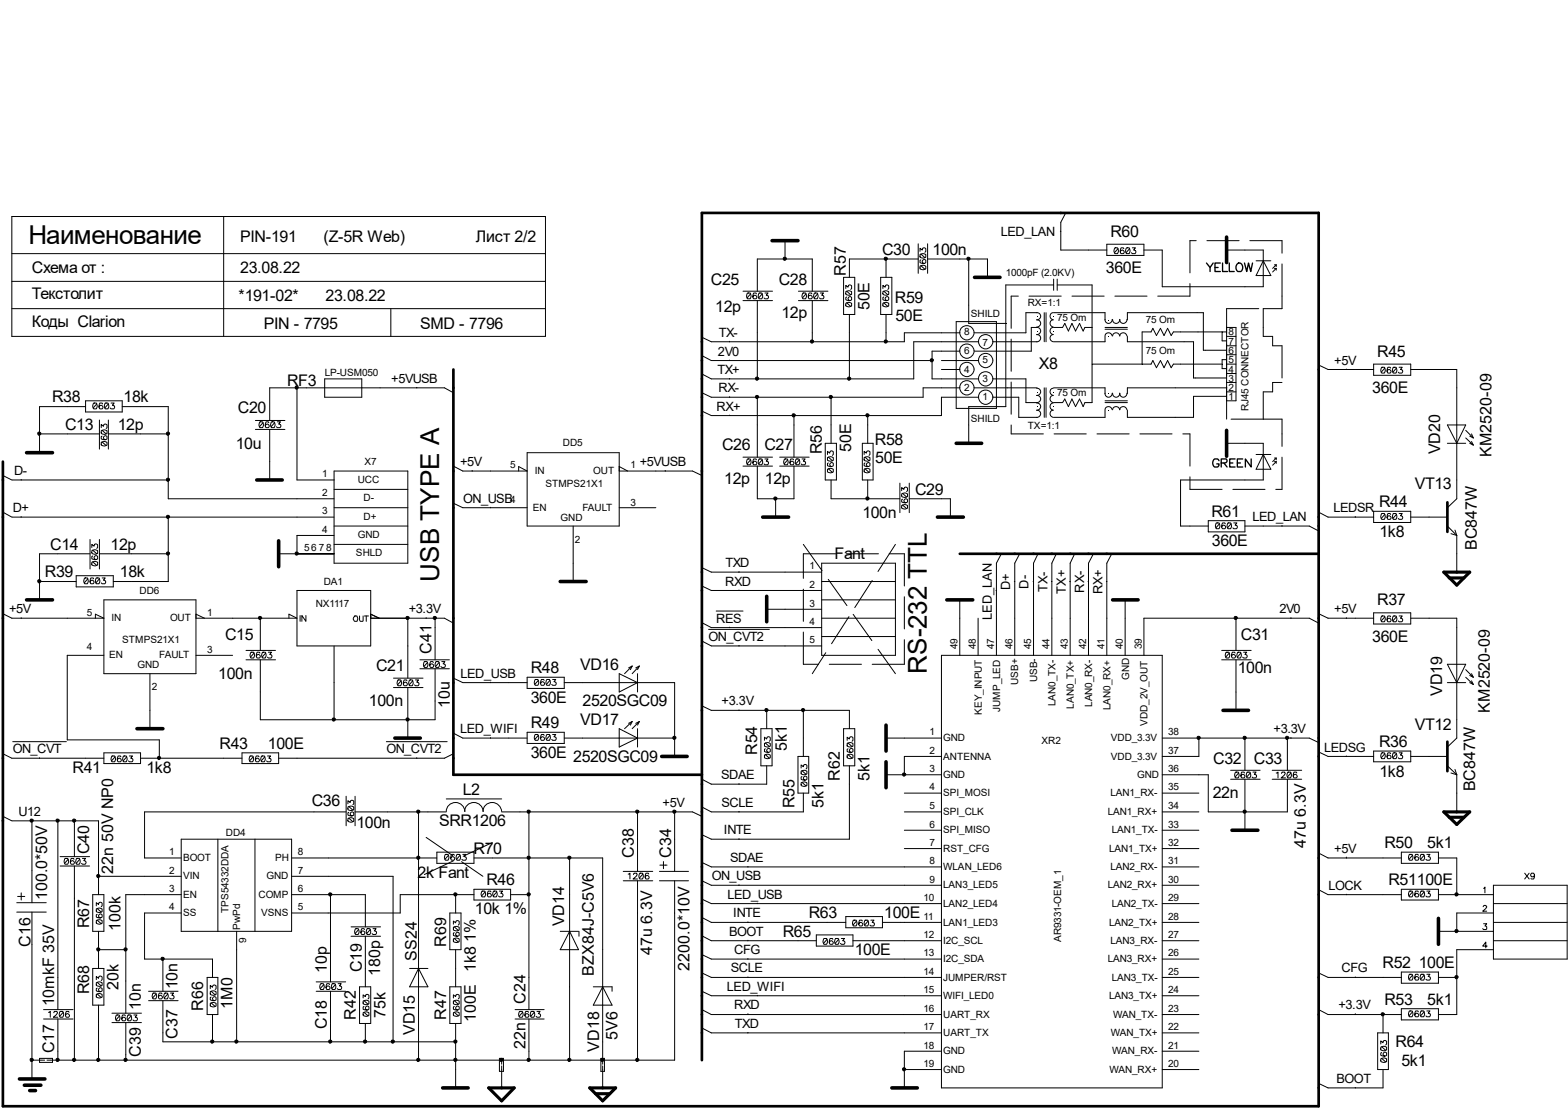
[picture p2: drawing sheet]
<svg xmlns="http://www.w3.org/2000/svg" width="297mm" height="210mm" viewBox="0 0 297 210" stroke-linecap="round" stroke-linejoin="round" font-family="sans-serif">
<defs><g id="words">
<g font-size="4.9">
<text x="5.4" y="46.1">Наименование</text>
<text x="83.2" y="110.1" transform="rotate(-90 83.2 110.1)">USB TYPE A</text>
<text x="175.6" y="127.5" transform="rotate(-90 175.6 127.5)">RS-232 TTL</text>
</g>
<g font-size="3">
<text x="45.5" y="45.8">PIN-191</text>
<text x="61.3" y="45.8">(Z-5R Web)</text>
<text x="90.1" y="45.8">Лист 2/2</text>
<text x="210.4" y="44.8">R60</text>
<text x="6.1" y="51.7">Схема от :</text>
<text x="45.5" y="51.7">23.08.22</text>
<text x="134.7" y="53.8">C25</text>
<text x="147.5" y="53.8">C28</text>
<text x="160.2" y="52.2" transform="rotate(-90 160.2 52.2)">R57</text>
<text x="167.1" y="48.3">C30</text>
<text x="176.7" y="48.3">100n</text>
<text x="209.5" y="51.7">360E</text>
<text x="6.1" y="56.6">Текстолит</text>
<text x="45.2" y="57">*191-02*</text>
<text x="61.7" y="57">23.08.22</text>
<text x="135.5" y="59.1">12p</text>
<text x="164.7" y="58.8" transform="rotate(-90 164.7 58.8)">50E</text>
<text x="169.5" y="57.3">R59</text>
<text x="6.1" y="61.9">Коды Clarion</text>
<text x="50" y="62.2">PIN - 7795</text>
<text x="79.6" y="62.2">SMD - 7796</text>
<text x="148" y="60.1">12p</text>
<text x="169.6" y="60.8">50E</text>
<text x="196.8" y="69.9">X8</text>
<text x="260.9" y="67.5">R45</text>
<text x="9.9" y="76.1">R38</text>
<text x="23.4" y="76.1">18k</text>
<text x="54.4" y="73.1">RF3</text>
<text x="260" y="74.4">360E</text>
<text x="12.3" y="81.4">C13</text>
<text x="22.3" y="81.4">12p</text>
<text x="45.1" y="78.2">C20</text>
<text x="44.7" y="84.9">10u</text>
<text x="136.8" y="85.3">C26</text>
<text x="144.8" y="85.3">C27</text>
<text x="155.7" y="86" transform="rotate(-90 155.7 86)">R56</text>
<text x="161.2" y="85.6" transform="rotate(-90 161.2 85.6)">50E</text>
<text x="165.7" y="84.2">R58</text>
<text x="165.8" y="87.7">50E</text>
<text x="272.8" y="86" transform="rotate(-90 272.8 86)">VD20</text>
<text x="282.6" y="86.4" transform="rotate(-90 282.6 86.4)">KM2520-09</text>
<text x="137.2" y="91.5">12p</text>
<text x="144.9" y="91.5">12p</text>
<text x="173.4" y="93.6">C29</text>
<text x="268" y="92.5">VT13</text>
<text x="163.4" y="98.1">100n</text>
<text x="229.5" y="97.8">R61</text>
<text x="261.2" y="96">R44</text>
<text x="261.3" y="101.6">1k8</text>
<text x="9.5" y="104.1">C14</text>
<text x="21" y="104.1">12p</text>
<text x="158.1" y="105.8">Fant</text>
<text x="229.6" y="103.4">360E</text>
<text x="279.8" y="104.1" transform="rotate(-90 279.8 104.1)">BC847W</text>
<text x="8.5" y="109.2">R39</text>
<text x="22.7" y="109.2">18k</text>
<text x="260.9" y="114.6">R37</text>
<text x="42.6" y="121.2">C15</text>
<text x="81.7" y="123.7" transform="rotate(-90 81.7 123.7)">C41</text>
<text x="235.1" y="121.2">C31</text>
<text x="260" y="121.5">360E</text>
<text x="41.4" y="128.4">100n</text>
<text x="71.2" y="127.1">C21</text>
<text x="100.5" y="127.4">R48</text>
<text x="109.9" y="126.7">VD16</text>
<text x="234.5" y="127.4">100n</text>
<text x="273.2" y="131.7" transform="rotate(-90 273.2 131.7)">VD19</text>
<text x="69.9" y="133.7">100n</text>
<text x="85.2" y="133.9" transform="rotate(-90 85.2 133.9)">10u</text>
<text x="100.5" y="137.8">R49</text>
<text x="100.5" y="133">360E</text>
<text x="109.9" y="137.2">VD17</text>
<text x="110.4" y="133.7">2520SGC09</text>
<text x="282.2" y="134.9" transform="rotate(-90 282.2 134.9)">KM2520-09</text>
<text x="41.6" y="141.7">R43</text>
<text x="50.8" y="141.7">100E</text>
<text x="100.5" y="143.4">360E</text>
<text x="143.5" y="142.9" transform="rotate(-90 143.5 142.9)">R54</text>
<text x="149.1" y="142.2" transform="rotate(-90 149.1 142.2)">5k1</text>
<text x="261.2" y="141.4">R36</text>
<text x="268" y="138.3">VT12</text>
<text x="13.8" y="146.2">R41</text>
<text x="27.7" y="146.2">1k8</text>
<text x="108.6" y="144.2">2520SGC09</text>
<text x="159.1" y="147.7" transform="rotate(-90 159.1 147.7)">R62</text>
<text x="164.7" y="147.7" transform="rotate(-90 164.7 147.7)">5k1</text>
<text x="229.8" y="144.5">C32</text>
<text x="237.5" y="144.5">C33</text>
<text x="261.3" y="147">1k8</text>
<text x="279.4" y="149.8" transform="rotate(-90 279.4 149.8)">BC847W</text>
<text x="59.1" y="152.5">C36</text>
<text x="87.7" y="150.5">L2</text>
<text x="150.5" y="153" transform="rotate(-90 150.5 153)">R55</text>
<text x="156" y="152.9" transform="rotate(-90 156 152.9)">5k1</text>
<text x="229.7" y="151.1">22n</text>
<text x="16.9" y="161.7" transform="rotate(-90 16.9 161.7)">C40</text>
<text x="67.5" y="156.7">100n</text>
<text x="83.2" y="156.4">SRR1206</text>
<text x="89.7" y="161.5">R70</text>
<text x="247.4" y="160.5" transform="rotate(-90 247.4 160.5)">47u 6.3V</text>
<text x="262.3" y="160.5">R50</text>
<text x="270.4" y="160.5">5k1</text>
<text x="21.5" y="165.4" transform="rotate(-90 21.5 165.4)">22n 50V NP0</text>
<text x="79.1" y="166.1">2k Fant</text>
<text x="92.2" y="167.5">R46</text>
<text x="120.1" y="162.4" transform="rotate(-90 120.1 162.4)">C38</text>
<text x="127.1" y="162.4" transform="rotate(-90 127.1 162.4)">C34</text>
<text x="263" y="167.5">R51100E</text>
<text x="8.9" y="170.3" transform="rotate(-90 8.9 170.3)">100.0*50V</text>
<text x="90" y="173.1">10k 1%</text>
<text x="153.2" y="173.8">R63</text>
<text x="167.5" y="173.8">100E</text>
<text x="5.8" y="179.2" transform="rotate(-90 5.8 179.2)">C16</text>
<text x="16.9" y="175.7" transform="rotate(-90 16.9 175.7)">R67</text>
<text x="22.8" y="176.3" transform="rotate(-90 22.8 176.3)">100k</text>
<text x="84.5" y="179.2" transform="rotate(-90 84.5 179.2)">R69</text>
<text x="106.9" y="175.3" transform="rotate(-90 106.9 175.3)">VD14</text>
<text x="148.3" y="177.3">R65</text>
<text x="61.9" y="184.2" transform="rotate(-90 61.9 184.2)">10p</text>
<text x="68.5" y="184.1" transform="rotate(-90 68.5 184.1)">C19</text>
<text x="72" y="184.7" transform="rotate(-90 72 184.7)">180p</text>
<text x="78.9" y="181.9" transform="rotate(-90 78.9 181.9)">SS24</text>
<text x="90.1" y="184" transform="rotate(-90 90.1 184)">1k8 1%</text>
<text x="112.5" y="184.7" transform="rotate(-90 112.5 184.7)">BZX84J-C5V6</text>
<text x="123.6" y="180.8" transform="rotate(-90 123.6 180.8)">47u 6.3V</text>
<text x="130.6" y="183.7" transform="rotate(-90 130.6 183.7)">2200.0*10V</text>
<text x="161.9" y="180.8">100E</text>
<text x="261.9" y="183.1">R52</text>
<text x="268.8" y="183.1">100E</text>
<text x="10.3" y="190.5" transform="rotate(-90 10.3 190.5)">10mkF 35V</text>
<text x="16.9" y="188.2" transform="rotate(-90 16.9 188.2)">R68</text>
<text x="22.5" y="187.5" transform="rotate(-90 22.5 187.5)">20k</text>
<text x="26.7" y="191.1" transform="rotate(-90 26.7 191.1)">10n</text>
<text x="33.7" y="187.3" transform="rotate(-90 33.7 187.3)">10n</text>
<text x="38.5" y="191.3" transform="rotate(-90 38.5 191.3)">R66</text>
<text x="44.1" y="190.9" transform="rotate(-90 44.1 190.9)">1M0</text>
<text x="99.5" y="190" transform="rotate(-90 99.5 190)">C24</text>
<text x="262.3" y="190.2">R53</text>
<text x="270.4" y="190.2">5k1</text>
<text x="33.7" y="196.6" transform="rotate(-90 33.7 196.6)">C37</text>
<text x="61.9" y="194.8" transform="rotate(-90 61.9 194.8)">C18</text>
<text x="67.4" y="193" transform="rotate(-90 67.4 193)">R42</text>
<text x="73" y="192.7" transform="rotate(-90 73 192.7)">75k</text>
<text x="78.6" y="195.9" transform="rotate(-90 78.6 195.9)">VD15</text>
<text x="84.5" y="193" transform="rotate(-90 84.5 193)">R47</text>
<text x="90.1" y="193.4" transform="rotate(-90 90.1 193.4)">100E</text>
<text x="117" y="196.9" transform="rotate(-90 117 196.9)">5V6</text>
<text x="10.3" y="199.4" transform="rotate(-90 10.3 199.4)">C17</text>
<text x="26.7" y="200.1" transform="rotate(-90 26.7 200.1)">C39</text>
<text x="99.5" y="198.5" transform="rotate(-90 99.5 198.5)">22n</text>
<text x="113.5" y="199.1" transform="rotate(-90 113.5 199.1)">VD18</text>
<text x="264.4" y="198.2">R64</text>
<text x="265.5" y="201.7">5k1</text>
</g>
<g font-size="2.4">
<text x="189.6" y="44.6">LED_LAN</text>
<text x="136.2" y="63.8">TX-</text>
<text x="135.9" y="70.8">TX+</text>
<text x="136" y="67.3">2V0</text>
<text x="252.8" y="69">+5V</text>
<text x="74.1" y="72.5">+5VUSB</text>
<text x="135.8" y="77.7">RX+</text>
<text x="136.1" y="74.3">RX-</text>
<text x="2.7" y="89.9">D-</text>
<text x="87.2" y="88.2">+5V</text>
<text x="121.2" y="88.2">+5VUSB</text>
<text x="87.8" y="95.2">ON_USB</text>
<text x="2.4" y="96.9">D+</text>
<text x="237.3" y="98.6">LED_LAN</text>
<text x="252.6" y="96.9">LEDSR</text>
<text x="137.5" y="107.4">TXD</text>
<text x="137.4" y="110.8">RXD</text>
<text x="191.4" y="111.7" transform="rotate(-90 191.4 111.7)">D+</text>
<text x="194.9" y="111.4" transform="rotate(-90 194.9 111.4)">D-</text>
<text x="198.4" y="112.1" transform="rotate(-90 198.4 112.1)">TX-</text>
<text x="201.9" y="112.4" transform="rotate(-90 201.9 112.4)">TX+</text>
<text x="205.4" y="112.2" transform="rotate(-90 205.4 112.2)">RX-</text>
<text x="208.8" y="112.5" transform="rotate(-90 208.8 112.5)">RX+</text>
<text x="1.7" y="116.1">+5V</text>
<text x="77.4" y="116.1">+3.3V</text>
<text x="135.7" y="117.9">RES</text>
<text x="187.9" y="117.3" transform="rotate(-90 187.9 117.3)">LED_LAN</text>
<text x="242.4" y="116.1">2V0</text>
<text x="252.8" y="116.1">+5V</text>
<text x="134.2" y="121.3">ON_CVT2</text>
<text x="87.2" y="128.3">LED_USB</text>
<text x="136.7" y="133.5">+3.3V</text>
<text x="2.4" y="142.6">ON_CVT</text>
<text x="73.2" y="142.6">ON_CVT2</text>
<text x="87.2" y="138.8">LED_WIFI</text>
<text x="241.3" y="138.8">+3.3V</text>
<text x="250.8" y="142.2">LEDSG</text>
<text x="136.6" y="147.5">SDAE</text>
<text x="3.5" y="154.4">U12</text>
<text x="125.5" y="152.7">+5V</text>
<text x="136.7" y="152.7">SCLE</text>
<text x="137.1" y="157.9">INTE</text>
<text x="252.8" y="161.4">+5V</text>
<text x="134.8" y="166.6">ON_USB</text>
<text x="138.3" y="163.2">SDAE</text>
<text x="137.8" y="170.1">LED_USB</text>
<text x="138.9" y="173.6">INTE</text>
<text x="251.7" y="168.4">LOCK</text>
<text x="138.1" y="177.1">BOOT</text>
<text x="138.5" y="184.1">SCLE</text>
<text x="139.1" y="180.6">CFG</text>
<text x="254.1" y="184.1">CFG</text>
<text x="137.7" y="187.5">LED_WIFI</text>
<text x="139.1" y="191">RXD</text>
<text x="253.5" y="191">+3.3V</text>
<text x="139.2" y="194.6">TXD</text>
<text x="253.2" y="205">BOOT</text>
</g>
<g font-size="1.9">
<text x="190.5" y="52.3">1000pF (2.0KV)</text>
<text x="194.7" y="57.9">RX=1:1</text>
<text x="182.7" y="63.5">8</text>
<text x="183.9" y="60">SHILD</text>
<text x="186.1" y="65.4">7</text>
<text x="200.3" y="60.7">75 Om</text>
<text x="217" y="61">75 Om</text>
<text x="232.7" y="65.3">7</text>
<text x="232.7" y="63.5">8</text>
<text x="61.5" y="71.2">LP-USM050</text>
<text x="182.7" y="70.5">4</text>
<text x="182.7" y="67">6</text>
<text x="186.1" y="68.7">5</text>
<text x="217" y="67">75 Om</text>
<text x="232.7" y="70.5">4</text>
<text x="232.7" y="68.7">5</text>
<text x="232.7" y="67">6</text>
<text x="182.7" y="74">2</text>
<text x="186.1" y="75.7">1</text>
<text x="186.1" y="72.4">3</text>
<text x="200.3" y="75">75 Om</text>
<text x="232.7" y="75.7">1</text>
<text x="232.7" y="74">2</text>
<text x="232.7" y="72.2">3</text>
<text x="236.5" y="77.8" transform="rotate(-90 236.5 77.8)">RJ45 CONNECTOR</text>
<text x="183.9" y="79.9">SHILD</text>
<text x="194.7" y="81.3">TX=1:1</text>
<text x="69" y="88">X7</text>
<text x="96.6" y="88.6">5</text>
<text x="101.3" y="89.7">IN</text>
<text x="106.6" y="84.5">DD5</text>
<text x="112.4" y="89.7">OUT</text>
<text x="119.4" y="88.6">1</text>
<text x="61" y="90.3">1</text>
<text x="61" y="93.9">2</text>
<text x="67.8" y="91.4">UCC</text>
<text x="68.9" y="94.9">D-</text>
<text x="96.6" y="95.3">4</text>
<text x="103.3" y="92.1">STMPS21X1</text>
<text x="119.4" y="95.8">3</text>
<text x="61" y="97.4">3</text>
<text x="61" y="100.8">4</text>
<text x="67.8" y="101.9">GND</text>
<text x="68.9" y="98.4">D+</text>
<text x="101" y="96.7">EN</text>
<text x="106.2" y="98.6">GND</text>
<text x="110.4" y="96.7">FAULT</text>
<text x="57.6" y="104.3">56</text>
<text x="60.4" y="104.3">78</text>
<text x="67.4" y="105.3">SHLD</text>
<text x="108.9" y="102.7">2</text>
<text x="153.4" y="107.8">1</text>
<text x="26.5" y="112.4">DD6</text>
<text x="61.3" y="110.7">DA1</text>
<text x="153.4" y="111.3">2</text>
<text x="16.5" y="116.5">5</text>
<text x="21.1" y="117.6">IN</text>
<text x="32.2" y="117.6">OUT</text>
<text x="39.2" y="116.5">1</text>
<text x="59.8" y="114.8">NX1117</text>
<text x="153.4" y="114.8">3</text>
<text x="153.4" y="118.3">4</text>
<text x="16.5" y="123.1">4</text>
<text x="20.7" y="124.6">EN</text>
<text x="23.2" y="121.8">STMPS21X1</text>
<text x="30.2" y="124.6">FAULT</text>
<text x="39.2" y="123.6">3</text>
<text x="153.4" y="121.8">5</text>
<text x="181.4" y="122.9" transform="rotate(-90 181.4 122.9)">49</text>
<text x="184.9" y="122.9" transform="rotate(-90 184.9 122.9)">48</text>
<text x="188.3" y="122.9" transform="rotate(-90 188.3 122.9)">47</text>
<text x="191.8" y="122.9" transform="rotate(-90 191.8 122.9)">46</text>
<text x="195.4" y="122.9" transform="rotate(-90 195.4 122.9)">45</text>
<text x="198.8" y="122.9" transform="rotate(-90 198.8 122.9)">44</text>
<text x="202.3" y="122.9" transform="rotate(-90 202.3 122.9)">43</text>
<text x="205.8" y="122.9" transform="rotate(-90 205.8 122.9)">42</text>
<text x="209.3" y="122.9" transform="rotate(-90 209.3 122.9)">41</text>
<text x="212.7" y="122.9" transform="rotate(-90 212.7 122.9)">40</text>
<text x="216.3" y="122.9" transform="rotate(-90 216.3 122.9)">39</text>
<text x="26" y="126.5">GND</text>
<text x="28.7" y="130.6">2</text>
<text x="192.9" y="129.6" transform="rotate(-90 192.9 129.6)">USB+</text>
<text x="196.5" y="129.1" transform="rotate(-90 196.5 129.1)">USB-</text>
<text x="213.9" y="128.7" transform="rotate(-90 213.9 128.7)">GND</text>
<text x="186" y="135.3" transform="rotate(-90 186 135.3)">KEY_INPUT</text>
<text x="189.4" y="134.7" transform="rotate(-90 189.4 134.7)">JUMP_LED</text>
<text x="199.9" y="133.6" transform="rotate(-90 199.9 133.6)">LAN0_TX-</text>
<text x="203.4" y="134.1" transform="rotate(-90 203.4 134.1)">LAN0_TX+</text>
<text x="206.9" y="133.8" transform="rotate(-90 206.9 133.8)">LAN0_RX-</text>
<text x="210.4" y="134.4" transform="rotate(-90 210.4 134.4)">LAN0_RX+</text>
<text x="217.4" y="137.3" transform="rotate(-90 217.4 137.3)">VDD_2V_OUT</text>
<text x="176.1" y="139.2">1</text>
<text x="176.1" y="142.7">2</text>
<text x="178.7" y="143.8">ANTENNA</text>
<text x="178.7" y="140.3">GND</text>
<text x="197.3" y="140.9">XR2</text>
<text x="210.4" y="140.3">VDD_3.3V</text>
<text x="210.4" y="143.8">VDD_3.3V</text>
<text x="221.3" y="139.2">38</text>
<text x="221.3" y="142.7">37</text>
<text x="176.1" y="149.6">4</text>
<text x="176.1" y="146.1">3</text>
<text x="178.7" y="147.2">GND</text>
<text x="215.4" y="147.2">GND</text>
<text x="221.3" y="149.6">35</text>
<text x="221.3" y="146.1">36</text>
<text x="176.1" y="153.2">5</text>
<text x="178.7" y="150.7">SPI_MOSI</text>
<text x="178.7" y="154.3">SPI_CLK</text>
<text x="209.8" y="154.3">LAN1_RX+</text>
<text x="210.4" y="150.7">LAN1_RX-</text>
<text x="221.3" y="153.2">34</text>
<text x="32" y="161.9">1</text>
<text x="42.8" y="158.2">DD4</text>
<text x="56.4" y="161.9">8</text>
<text x="176.1" y="160.1">7</text>
<text x="176.1" y="156.6">6</text>
<text x="178.7" y="161.2">RST_CFG</text>
<text x="178.7" y="157.7">SPI_MISO</text>
<text x="210.1" y="161.2">LAN1_TX+</text>
<text x="210.6" y="157.7">LAN1_TX-</text>
<text x="221.3" y="160.1">32</text>
<text x="221.3" y="156.6">33</text>
<text x="32" y="165.4">2</text>
<text x="34.7" y="166.5">VIN</text>
<text x="34.7" y="163">BOOT</text>
<text x="50.5" y="166.5">GND</text>
<text x="52.1" y="163">PH</text>
<text x="56.4" y="165.4">7</text>
<text x="176.1" y="163.6">8</text>
<text x="176.1" y="167">9</text>
<text x="178.7" y="164.7">WLAN_LED6</text>
<text x="210.4" y="164.7">LAN2_RX-</text>
<text x="221.3" y="163.6">31</text>
<text x="221.3" y="167">30</text>
<text x="32" y="172.3">4</text>
<text x="32" y="168.8">3</text>
<text x="34.7" y="173.4">SS</text>
<text x="34.7" y="169.9">EN</text>
<text x="43.3" y="172.8" transform="rotate(-90 43.3 172.8)">TPS54332DDA</text>
<text x="49" y="169.9">COMP</text>
<text x="49.5" y="173.4">VSNS</text>
<text x="56.4" y="172.3">5</text>
<text x="56.4" y="168.8">6</text>
<text x="175" y="170.5">10</text>
<text x="178.7" y="171.7">LAN2_LED4</text>
<text x="178.7" y="168.1">LAN3_LED5</text>
<text x="209.8" y="168.1">LAN2_RX+</text>
<text x="210.6" y="171.7">LAN2_TX-</text>
<text x="221.3" y="170.5">29</text>
<text x="45.5" y="175.9" transform="rotate(-90 45.5 175.9)">PwPd</text>
<text x="46.6" y="178.6" transform="rotate(-90 46.6 178.6)">9</text>
<text x="175" y="177.5">12</text>
<text x="175" y="174.1">11</text>
<text x="178.7" y="178.6">I2C_SCL</text>
<text x="178.7" y="175.2">LAN1_LED3</text>
<text x="201" y="178.3" transform="rotate(-90 201 178.3)">AR9331-OEM_1</text>
<text x="210.1" y="175.2">LAN2_TX+</text>
<text x="210.4" y="178.6">LAN3_RX-</text>
<text x="221.3" y="177.5">27</text>
<text x="221.3" y="174.1">28</text>
<text x="175" y="181">13</text>
<text x="175" y="184.5">14</text>
<text x="178.7" y="182.1">I2C_SDA</text>
<text x="178.7" y="185.6">JUMPER/RST</text>
<text x="209.8" y="182.1">LAN3_RX+</text>
<text x="210.6" y="185.6">LAN3_TX-</text>
<text x="221.3" y="181">26</text>
<text x="221.3" y="184.5">25</text>
<text x="175" y="191.5">16</text>
<text x="175" y="188">15</text>
<text x="178.7" y="189.1">WIFI_LED0</text>
<text x="210.1" y="189.1">LAN3_TX+</text>
<text x="221.3" y="191.5">23</text>
<text x="221.3" y="188">24</text>
<text x="175" y="195">17</text>
<text x="178.7" y="192.6">UART_RX</text>
<text x="178.7" y="196.1">UART_TX</text>
<text x="210.4" y="196.1">WAN_TX+</text>
<text x="210.9" y="192.6">WAN_TX-</text>
<text x="221.3" y="195">22</text>
<text x="175" y="201.9">19</text>
<text x="175" y="198.5">18</text>
<text x="178.7" y="203">GND</text>
<text x="178.7" y="199.6">GND</text>
<text x="210.2" y="203">WAN_RX+</text>
<text x="210.7" y="199.6">WAN_RX-</text>
<text x="221.3" y="201.9">20</text>
<text x="221.3" y="198.5">21</text>
</g>
</g></defs>
<g fill="#000">
<circle cx="148.7" cy="49" r=".31"/>
<circle cx="167.8" cy="49" r=".31"/>
<circle cx="183.5" cy="49" r=".31"/>
<circle cx="56.2" cy="73.4" r=".31"/>
<circle cx="143.4" cy="71.7" r=".31"/>
<circle cx="143.4" cy="75.1" r=".31"/>
<circle cx="150.4" cy="78.6" r=".31"/>
<circle cx="153.8" cy="64.6" r=".31"/>
<circle cx="157.4" cy="75.1" r=".31"/>
<circle cx="160.9" cy="71.7" r=".31"/>
<circle cx="164.3" cy="78.6" r=".31"/>
<circle cx="167.8" cy="64.6" r=".31"/>
<circle cx="176.5" cy="68.2" r=".31"/>
<circle cx="7.4" cy="82.1" r=".31"/>
<circle cx="31.8" cy="90.8" r=".31"/>
<circle cx="31.8" cy="82.1" r=".31"/>
<circle cx="31.8" cy="97.8" r=".31"/>
<circle cx="146.9" cy="94.4" r=".31"/>
<circle cx="164.3" cy="94.4" r=".31"/>
<circle cx="7.4" cy="110" r=".31"/>
<circle cx="31.8" cy="104.8" r=".31"/>
<circle cx="49.3" cy="117" r=".31"/>
<circle cx="56.2" cy="104.8" r=".31"/>
<circle cx="77.2" cy="117" r=".31"/>
<circle cx="82.4" cy="117" r=".31"/>
<circle cx="234.1" cy="117" r=".31"/>
<circle cx="63.2" cy="136.2" r=".31"/>
<circle cx="77.2" cy="136.2" r=".31"/>
<circle cx="127.7" cy="139.6" r=".31"/>
<circle cx="145.2" cy="134.4" r=".31"/>
<circle cx="152.1" cy="134.4" r=".31"/>
<circle cx="227.1" cy="139.6" r=".31"/>
<circle cx="235.8" cy="139.6" r=".31"/>
<circle cx="243.8" cy="139.6" r=".31"/>
<circle cx="6" cy="155.3" r=".31"/>
<circle cx="10.9" cy="155.3" r=".31"/>
<circle cx="14" cy="155.3" r=".31"/>
<circle cx="30.1" cy="143.5" r=".31"/>
<circle cx="79.2" cy="153.6" r=".31"/>
<circle cx="100.1" cy="153.6" r=".31"/>
<circle cx="120.7" cy="153.6" r=".31"/>
<circle cx="127.7" cy="153.6" r=".31"/>
<circle cx="171.3" cy="146.6" r=".31"/>
<circle cx="235.8" cy="153.6" r=".31"/>
<circle cx="18.6" cy="165.8" r=".31"/>
<circle cx="18.6" cy="179.7" r=".31"/>
<circle cx="23.8" cy="179.7" r=".31"/>
<circle cx="62.6" cy="169.3" r=".31"/>
<circle cx="79.2" cy="162.3" r=".31"/>
<circle cx="86.3" cy="169.3" r=".31"/>
<circle cx="100.1" cy="162.3" r=".31"/>
<circle cx="100.1" cy="169.3" r=".31"/>
<circle cx="107.9" cy="162.3" r=".31"/>
<circle cx="275.9" cy="176.2" r=".31"/>
<circle cx="275.9" cy="169.3" r=".31"/>
<circle cx="30.8" cy="181.5" r=".31"/>
<circle cx="40.2" cy="197.1" r=".31"/>
<circle cx="44.8" cy="197.1" r=".31"/>
<circle cx="62.6" cy="197.1" r=".31"/>
<circle cx="69.2" cy="197.1" r=".31"/>
<circle cx="74.4" cy="197.1" r=".31"/>
<circle cx="86.3" cy="197.1" r=".31"/>
<circle cx="261.9" cy="192" r=".31"/>
<circle cx="275.9" cy="184.9" r=".31"/>
<circle cx="6" cy="200.6" r=".31"/>
<circle cx="10.9" cy="200.6" r=".31"/>
<circle cx="14" cy="200.6" r=".31"/>
<circle cx="18.6" cy="200.6" r=".31"/>
<circle cx="23.8" cy="200.6" r=".31"/>
<circle cx="79.2" cy="200.6" r=".31"/>
<circle cx="86.3" cy="200.6" r=".31"/>
<circle cx="95" cy="200.6" r=".31"/>
<circle cx="100.1" cy="200.6" r=".31"/>
<circle cx="107.9" cy="200.6" r=".31"/>
<circle cx="114.1" cy="200.6" r=".31"/>
<circle cx="120.7" cy="200.6" r=".31"/>
<circle cx="171.3" cy="202.4" r=".31"/>
</g>
<g fill="none" stroke="#000" stroke-width=".19">
<path d="M2.2 41h101.1v22.7h-101.1zM2.2 53.3h101.1M2.2 48h101.1M2.2 58.4h101.1M42.4 41v22.7M74 58.4v5.3M140.8 55.1h5.5M140.8 56.9h5.5M141.6 55.5a.62 .62 0 0 1 .7 .3 .62 .62 0 0 1-.2 .8h-.5l-.1-.2-.1-.4zM142.2 55.6l-.7 .8M143.3 55.6l-.1-.1h-.4l-.1 .1a.82 .82 0 0 0 .1 1 .38 .38 0 0 0 .5-.2 .38 .38 0 0 0-.2-.5 .38 .38 0 0 0-.5 .3M143.5 55.1v-6.1h10.4v6.1"/>
<path d="M143.5 56.9v14.8M143.8 55.5a.62 .62 0 0 1 .7 .3 .62 .62 0 0 1-.2 .8h-.5l-.1-.2-.1-.4zM144.4 55.6l-.7 .8M144.9 55.5h.6l-.3 .4a.36 .36 0 0 1 .4 .4 .36 .36 0 0 1-.5 .3l-.4-.2M148.7 45.6v3.4M151.3 55.1h5.5M151.3 56.9h5.5M152.1 55.5a.62 .62 0 0 1 .7 .3 .62 .62 0 0 1-.2 .8h-.5l-.1-.2-.1-.4zM152.7 55.6l-.7 .8M153.8 55.6l-.1-.1h-.4l-.1 .1a.82 .82 0 0 0 .1 1 .38 .38 0 0 0 .5-.2 .38 .38 0 0 0-.2-.5 .38 .38 0 0 0-.5 .3M153.9 56.9v7.8M154.3 55.5a.62 .62 0 0 1 .7 .3 .62 .62 0 0 1-.2 .8h-.5l-.1-.2-.1-.4z"/>
<path d="M154.9 55.6l-.7 .8M155.4 55.5h.6l-.3 .4a.36 .36 0 0 1 .4 .4 .36 .36 0 0 1-.5 .3l-.4-.2M159.8 52.5h2.1v7h-2.1zM160.2 57.4l.5-.2 .5 .1 .1 .1v.5a.62 .62 0 0 1-.7 .2 .62 .62 0 0 1-.4-.7zM160.2 55.2l.5-.2 .5 .1 .1 .1v.5a.62 .62 0 0 1-.7 .2 .62 .62 0 0 1-.4-.7zM160.2 54.6v-.6l.5 .4a.36 .36 0 0 1 .3-.5 .36 .36 0 0 1 .3 .5l-.1 .4M160.4 56.2l-.2 .1v.4l.2 .1a.82 .82 0 0 0 .9-.1 .38 .38 0 0 0-.1-.5 .38 .38 0 0 0-.6 .2 .38 .38 0 0 0 .4 .5M160.4 57.3l.8 .7M160.4 55.1l.8 .7M160.9 59.5v12.2M166.8 52.5h2.1v7h-2.1zM167.3 57.4l.5-.2 .4 .1 .2 .1v.5a.62 .62 0 0 1-.8 .2 .62 .62 0 0 1-.3-.7z"/>
<path d="M167.3 55.2l.5-.2 .4 .1 .2 .1v.5a.62 .62 0 0 1-.8 .2 .62 .62 0 0 1-.3-.7zM167.3 54.6v-.6l.4 .4a.36 .36 0 0 1 .4-.5 .36 .36 0 0 1 .3 .5l-.2 .4M167.4 56.2l-.1 .1v.4l.1 .1a.82 .82 0 0 0 1-.1 .38 .38 0 0 0-.2-.5 .38 .38 0 0 0-.5 .2 .38 .38 0 0 0 .3 .5M167.4 57.3l.8 .7M167.4 55.1l.8 .7M167.8 49v3.5M167.8 59.5v5.2M173.9 49h-13v3.5M173.9 46.1v5.6M174.3 50.4l.5-.2 .4 .1 .2 .1v.5a.62 .62 0 0 1-.8 .2 .62 .62 0 0 1-.3-.7zM174.3 48.2l.5-.2 .4 .1 .2 .1v.5a.62 .62 0 0 1-.8 .2 .62 .62 0 0 1-.3-.7zM174.3 47.6v-.6l.4 .3a.36 .36 0 0 1 .4-.4 .36 .36 0 0 1 .3 .5l-.2 .4"/>
<path d="M174.5 49.2l-.2 .1v.4l.2 .1a.82 .82 0 0 0 .9-.1 .38 .38 0 0 0-.2-.6 .38 .38 0 0 0-.5 .3 .38 .38 0 0 0 .3 .5M174.5 50.3l.7 .7M174.5 48.1l.7 .7M175.7 49h11.4v3.5M175.7 46.1v5.6M183.5 49v12.2h7M196.4 59.2a.68 .68 0 0 1 .7 .7 .68 .68 0 0 1-.7 .6 .68 .68 0 0 1 .7 .7 .68 .68 0 0 1-.7 .7M196.5 59.2h-2.2v3.8h-9.7M197.8 59.2v5.5M198.2 59.2v5.5M199.5 59.2a.68 .68 0 0 0-.6 .7 .68 .68 0 0 0 .6 .6 .68 .68 0 0 0-.6 .7 .68 .68 0 0 0 .6 .7M199.6 53.9h-9.1v23.1h-7v6.9"/>
<path d="M199.6 59.2h9.7v1.3M199.6 52.8v2.1M200.3 53.9h6.6v22.3h-1.4l-.3 .8-.7-1.5-.8 1.5-.6-1.5-.7 1.5-.7-1.5-.4 .7h-1.7M200.3 52.8v2.1M200.9 43.8h.1M201.9 40.3l-.9 1.8v5.2h8.7M209.7 46.2h7v2.1h-7zM211.2 46.9a.62 .62 0 0 1 .7 .3 .62 .62 0 0 1-.2 .8h-.5l-.1-.2-.1-.4zM211.8 47.1l-.7 .7M212.9 47.1l-.1-.2h-.4l-.1 .2a.82 .82 0 0 0 .1 .9 .38 .38 0 0 0 .5-.2 .38 .38 0 0 0-.2-.5 .38 .38 0 0 0-.5 .4M213.4 46.9a.62 .62 0 0 1 .7 .3 .62 .62 0 0 1-.2 .8h-.5l-.1-.2-.1-.4zM214 47.1l-.7 .7"/>
<path d="M214.5 46.9h.6l-.3 .4a.36 .36 0 0 1 .4 .4 .36 .36 0 0 1-.5 .3l-.4-.2M216.7 47.3h3.5v7h19.1v-7h-6.9M238 49.4h2.7M239.3 49.4l1.4 2.8h-2.7zM241.4 50.8h.4M241.4 50.1h.4M241.8 50.1v.4M241.8 50.8v.3M241.8 50.1l-.7 .7M241.8 50.8l-.7 .7M16.2 77h-8.7v8.7M16.2 75.9h7v2.1h-7z"/>
<path d="M17.7 76.3a.62 .62 0 0 1 .7 .3 .62 .62 0 0 1-.2 .8h-.5l-.1-.2v-.4zM18.3 76.5l-.7 .7M18.8 79.5v5.5M19.4 76.5l-.1-.2h-.4l-.1 .2a.82 .82 0 0 0 .1 .9 .38 .38 0 0 0 .6-.2 .38 .38 0 0 0-.3-.5 .38 .38 0 0 0-.4 .3M19.9 76.3a.62 .62 0 0 1 .7 .3 .62 .62 0 0 1-.2 .8h-.5v-.2l-.1-.4zM20.5 79.5v5.5M20.5 76.5l-.6 .7M21 76.3h.6l-.3 .4a.36 .36 0 0 1 .4 .4 .36 .36 0 0 1-.5 .3l-.3-.2M23.2 77h8.7v17.4h31.4M48.4 79.6h5.6M49.2 79.8a.62 .62 0 0 1 .7 .4 .62 .62 0 0 1-.2 .7h-.5l-.1-.1v-.5zM51.4 79.8a.62 .62 0 0 1 .7 .4 .62 .62 0 0 1-.2 .7h-.5l-.1-.1v-.5z"/>
<path d="M52.5 79.8h.6l-.3 .5a.36 .36 0 0 1 .4 .4 .36 .36 0 0 1-.5 .2l-.3-.1M56.3 73.4v17.4h7M61.5 71.7h7v3.5h-7zM78.9 73.3v.1M85.9 74.3l-1.7-.9h-33.1v6.2M133 67.3l1.7 .9h41.9M138.2 64.6v.1M138.2 68.2h.1M138.2 71.6v.1M138.2 75.1v.1M138.2 78.6v.1M143.5 75.2v11.3"/>
<path d="M150.4 78.7v7.8M157.4 75.2v8.7M164.4 78.7v5.2M178.3 68.2h7M178.3 69.9h3.5M181.1 60.9h7.7v16.4h-7.7zM181.8 73.4h-6.9v1.8h-40.2l-1.7-.9M181.8 66.5h-5.2v5.2h8.7M181.8 63h-10.5v1.7h-36.6l-1.7-.9M184.6 73.4h11.9M185.3 75.2h-7v3.5h-43.6l-1.7-.9M185.3 64.7h-12.2v7h-38.4l-1.7-.9"/>
<path d="M188.1 75.2h4.9v3.8h3.5M188.1 71.7h6.2v4.5h2.2M188.1 64.7h8.4M196.4 73.5a.68 .68 0 0 1 .7 .7 .68 .68 0 0 1-.7 .6 .68 .68 0 0 1 .7 .7 .68 .68 0 0 1-.7 .7M196.4 62a.68 .68 0 0 1 .7 .7 .68 .68 0 0 1-.7 .6 .68 .68 0 0 1 .7 .7 .68 .68 0 0 1-.7 .7M196.4 76.3a.68 .68 0 0 1 .7 .7 .68 .68 0 0 1-.7 .6 .68 .68 0 0 1 .7 .7 .68 .68 0 0 1-.7 .7M196.5 62h-1.1v4.5h-10.8M197.8 73.4v5.6M198.2 73.4v5.6M199.5 73.5a.68 .68 0 0 0-.6 .7 .68 .68 0 0 0 .6 .6 .68 .68 0 0 0-.6 .7 .68 .68 0 0 0 .6 .7M199.5 62a.68 .68 0 0 0-.6 .7 .68 .68 0 0 0 .6 .6 .68 .68 0 0 0-.6 .7 .68 .68 0 0 0 .6 .7M199.5 76.3a.68 .68 0 0 0-.6 .7 .68 .68 0 0 0 .6 .6 .68 .68 0 0 0-.6 .7 .68 .68 0 0 0 .6 .7"/>
<path d="M199.6 73.4h9.7v1.1M199.6 62h1.7l.4-.8 .7 1.5 .7-1.5 .6 1.5 .8-1.5 .7 1.5 .3-.7h1.4M206.9 68.9h11.2l.3-.7 .7 1.4 .7-1.4 .7 1.4 .7-1.4 .7 1.4 .4-.7h9.2M209.3 74.4a.68 .68 0 0 0 .7 .8 .68 .68 0 0 0 .7-.8M209.3 63.6a.68 .68 0 0 1 .7-.6 .68 .68 0 0 1 .7 .6M209.3 60.5a.68 .68 0 0 0 .7 .7 .68 .68 0 0 0 .7-.7M209.3 77.6a.68 .68 0 0 1 .7-.6 .68 .68 0 0 1 .7 .6M209.3 63.7v1h-9.7M209.3 75.9h4.3M209.3 76.2h4.3M209.3 62h4.3M209.3 77.6v1.4h-9.7"/>
<path d="M209.3 62.3h4.3M210.8 74.4a.68 .68 0 0 0 .7 .8 .68 .68 0 0 0 .6-.8 .68 .68 0 0 0 .7 .8 .68 .68 0 0 0 .7-.8M210.8 63.6a.68 .68 0 0 1 .7-.6 .68 .68 0 0 1 .6 .6 .68 .68 0 0 1 .7-.6 .68 .68 0 0 1 .7 .6M210.8 60.5a.68 .68 0 0 0 .7 .7 .68 .68 0 0 0 .6-.7 .68 .68 0 0 0 .7 .7 .68 .68 0 0 0 .7-.7M210.8 77.6a.68 .68 0 0 1 .7-.6 .68 .68 0 0 1 .6 .6 .68 .68 0 0 1 .7-.6 .68 .68 0 0 1 .7 .6M213.6 63.7v1h12.5v6.8h6.3M213.6 60.5v-1.3h14.4v7.1h4.4M231.5 62.8v1.7h.9M232.4 73.4h-18.8v1.1M232.4 68.9h1.7M232.4 62h1.7v13.9h-1.7zM232.4 75h-6.3v4h-12.5v-1.4"/>
<path d="M232.4 62.8h-10.1l-.4 .7-.7-1.4-.7 1.4-.7-1.4-.7 1.4-.7-1.4-.3 .7h-1.7v6.1M232.4 74.2h1.7M232.4 72.4h1.7M232.4 68.1h-.9v1.7h.9M232.4 70.7h1.7M232.4 67.1h1.7M232.4 65.4h1.7M232.4 63.7h1.7M249.8 69.1l1.8 .8h8.6M255.1 69.8v.1M260.2 68.9h7v2.1h-7zM261.7 69.5a.62 .62 0 0 1 .8 .4 .62 .62 0 0 1-.2 .7h-.6v-.2l-.1-.4z"/>
<path d="M262.3 69.7l-.6 .7M263.4 69.7v-.2h-.5l-.1 .2a.82 .82 0 0 0 .1 .9 .38 .38 0 0 0 .6-.2 .38 .38 0 0 0-.3-.5 .38 .38 0 0 0-.4 .4M263.9 69.5a.62 .62 0 0 1 .8 .4 .62 .62 0 0 1-.2 .7h-.6v-.2l-.1-.4zM264.5 69.7l-.6 .7M265 69.5h.6l-.3 .4a.36 .36 0 0 1 .4 .4 .36 .36 0 0 1-.5 .3l-.3-.2M267.2 69.9h8.8v24.5l-1.8 1.7M.5 96.9l1.7 1h61.1M.5 90l1.7 .8h29.7M4 90.8h.1M4 97.8v.1M7.5 82.1h11.3M19.2 83.7l.5-.1 .4 .1h.2v.5a.62 .62 0 0 1-.8 .2 .62 .62 0 0 1-.3-.7z"/>
<path d="M19.2 81.5l.5-.1h.4l.2 .1v.5a.62 .62 0 0 1-.8 .2 .62 .62 0 0 1-.3-.7zM19.2 80.9v-.6l.4 .4a.36 .36 0 0 1 .4-.4 .36 .36 0 0 1 .3 .5l-.2 .3M19.3 82.5l-.1 .1v.5h.1a.82 .82 0 0 0 1 0 .38 .38 0 0 0-.2-.6 .38 .38 0 0 0-.5 .3 .38 .38 0 0 0 .3 .4M19.3 83.7l.8 .6M19.3 81.4l.8 .7M20.5 82.1h11.4M31.9 97.9v12.2h-10.4M48.4 81.3h5.6M49.8 80l-.7 .8M50.9 80l-.1-.2h-.4l-.1 .2a.82 .82 0 0 0 .1 .9 .38 .38 0 0 0 .6-.1 .38 .38 0 0 0-.3-.5 .38 .38 0 0 0-.5 .3M51.1 81.3v9.5M52 80l-.7 .8"/>
<path d="M63.3 89.2h14v17.4h-14zM63.3 96.1h14M63.3 99.6h14M63.3 92.6h14M85.9 88.2l1.8 1h12.2l-1.6-.9v.9M85.9 95.2l1.8 .9h12.2M89.4 89.1v.1M92.9 96v.1M99.9 85.7h17.4v13.9h-17.4zM108.6 99.6v10.5M117.3 89.2h13.9l1.8 .8M117.3 96.1h6.9"/>
<path d="M117.3 88.3l1.6 .9M126 89.1v.1M140.8 86.5h5.5M140.8 88.2h5.5M141.6 86.9a.62 .62 0 0 1 .7 .3 .62 .62 0 0 1-.2 .8h-.5l-.1-.2-.1-.4zM142.2 87l-.7 .8M143.3 87l-.1-.1h-.4l-.1 .1a.82 .82 0 0 0 .1 1 .38 .38 0 0 0 .5-.2 .38 .38 0 0 0-.2-.5 .38 .38 0 0 0-.5 .3M143.5 88.2v6.2h6.9v-6.2M143.8 86.9a.62 .62 0 0 1 .7 .3 .62 .62 0 0 1-.2 .8h-.5l-.1-.2-.1-.4zM144.4 87l-.7 .8M144.9 86.9h.6l-.3 .4a.36 .36 0 0 1 .4 .4 .36 .36 0 0 1-.5 .3l-.4-.2M146.9 94.4v3.5"/>
<path d="M147.7 86.5h5.6M147.7 88.2h5.6M148.6 86.9a.62 .62 0 0 1 .7 .3 .62 .62 0 0 1-.2 .8h-.5l-.1-.2v-.4zM149.2 87l-.7 .8M150.3 87l-.1-.1h-.4l-.1 .1a.82 .82 0 0 0 .1 1 .38 .38 0 0 0 .6-.2 .38 .38 0 0 0-.3-.5 .38 .38 0 0 0-.5 .3M150.8 86.9a.62 .62 0 0 1 .7 .3 .62 .62 0 0 1-.2 .8h-.5l-.1-.2v-.4zM151.4 87l-.7 .8M151.9 86.9h.6l-.3 .4a.36 .36 0 0 1 .4 .4 .36 .36 0 0 1-.5 .3l-.3-.2M156.3 83.9h2.2v6.9h-2.2zM156.8 88.8l.5-.2 .4 .1 .2 .1v.5a.62 .62 0 0 1-.8 .2 .62 .62 0 0 1-.3-.7zM156.8 86.6l.5-.2 .4 .1 .2 .1v.5a.62 .62 0 0 1-.8 .2 .62 .62 0 0 1-.3-.7zM156.8 86v-.6l.4 .4a.36 .36 0 0 1 .4-.5 .36 .36 0 0 1 .3 .6l-.2 .3"/>
<path d="M156.9 87.6l-.1 .1v.4l.1 .1a.82 .82 0 0 0 1-.1 .38 .38 0 0 0-.2-.5 .38 .38 0 0 0-.5 .2 .38 .38 0 0 0 .3 .5M156.9 88.7l.8 .7M156.9 86.5l.8 .7M157.4 90.8v3.6h13.1M163.4 83.9h2v6.9h-2zM163.7 88.8l.5-.2 .4 .1 .2 .1v.5a.62 .62 0 0 1-.8 .2 .62 .62 0 0 1-.3-.7zM163.7 86.6l.5-.2 .4 .1 .2 .1v.5a.62 .62 0 0 1-.8 .2 .62 .62 0 0 1-.3-.7zM163.7 86v-.6l.4 .4a.36 .36 0 0 1 .4-.5 .36 .36 0 0 1 .3 .6l-.2 .3M163.9 87.6l-.2 .1v.4l.2 .1a.82 .82 0 0 0 .9-.1 .38 .38 0 0 0-.2-.5 .38 .38 0 0 0-.5 .2 .38 .38 0 0 0 .4 .5M163.9 88.7l.7 .7M163.9 86.5l.7 .7M164.4 90.8v3.6"/>
<path d="M170.5 91.4v5.6M170.8 95.7l.5-.2 .4 .1 .2 .1v.5a.62 .62 0 0 1-.7 .2 .62 .62 0 0 1-.4-.7zM170.8 93.5l.5-.2 .4 .1 .2 .1v.5a.62 .62 0 0 1-.7 .2 .62 .62 0 0 1-.4-.7zM170.8 92.9v-.6l.4 .3a.36 .36 0 0 1 .4-.4 .36 .36 0 0 1 .3 .5l-.2 .3M171 94.5l-.2 .1v.4l.2 .1a.82 .82 0 0 0 .9-.1 .38 .38 0 0 0-.2-.6 .38 .38 0 0 0-.5 .3 .38 .38 0 0 0 .4 .5M171 95.6l.7 .7M171 93.4l.7 .7M172.3 94.4h7.7v3.5M172.3 91.4v5.6M228.9 98.6h6.9v2.1h-6.9zM230.4 99a.62 .62 0 0 1 .7 .3 .62 .62 0 0 1-.2 .8h-.5l-.1-.2-.1-.4zM231 99.1l-.7 .8"/>
<path d="M232.1 99.1l-.1-.1h-.4l-.1 .1a.82 .82 0 0 0 .1 1 .38 .38 0 0 0 .6-.2 .38 .38 0 0 0-.3-.5 .38 .38 0 0 0-.5 .3M232.4 83.9h6.9v6.9h-15.7v8.8h5.3M232.6 99a.62 .62 0 0 1 .7 .3 .62 .62 0 0 1-.2 .8h-.5l-.1-.2-.1-.4zM233.2 99.1l-.7 .8M233.7 99h.6l-.3 .4a.36 .36 0 0 1 .4 .4 .36 .36 0 0 1-.5 .3l-.4-.2M235.8 99.6h12.2l1.8 .9M238 86h2.7M239.3 86l1.4 2.8h-2.7zM241.4 87.4h.4M241.4 86.7h.4M241.8 86.7v.3M241.8 87.4v.3"/>
<path d="M241.8 86.7l-.7 .7M241.8 87.4l-.7 .7M242.9 99.5v.1M249.8 96.9l1.8 1h8.6M256.7 97.8v.1M260.2 96.8h7v2.1h-7zM261.7 97.2a.62 .62 0 0 1 .8 .3 .62 .62 0 0 1-.2 .8h-.6v-.2l-.1-.4zM262.3 97.4l-.6 .7M263.4 97.4v-.2h-.5l-.1 .2a.82 .82 0 0 0 .1 .9 .38 .38 0 0 0 .6-.2 .38 .38 0 0 0-.3-.5 .38 .38 0 0 0-.4 .4M263.9 97.2a.62 .62 0 0 1 .8 .3 .62 .62 0 0 1-.2 .8h-.6v-.2l-.1-.4zM264.5 97.4l-.6 .7M265 97.2h.6l-.3 .4a.36 .36 0 0 1 .4 .4 .36 .36 0 0 1-.5 .3l-.3-.2"/>
<path d="M267.2 97.9h7M274.2 83.9h3.5M274.2 99.6l1.8 1.7M274.2 80.4h3.5l-1.7 3.5zM277.7 81.4l1.4 1.5M277.7 82.9l1.4 1.3M278.4 82.5l.7 .4M278.4 83.9l.7 .3M278.8 82.1l.3 .8M278.8 83.6l.3 .6M.5 116.2l1.7 .8h17.5l-1.6-.8v.8M4 116.9v.1"/>
<path d="M7.5 110.1h6.9M14.4 109h7.1v2.1h-7.1zM16 109.4a.62 .62 0 0 1 .8 .3 .62 .62 0 0 1-.3 .8h-.5v-.2l-.1-.4zM16.6 109.6l-.6 .7M17.1 104.8h-9.6v8.7M17.1 102.1v5.6M17.4 106.4l.5-.1h.4l.2 .1v.5a.62 .62 0 0 1-.8 .2 .62 .62 0 0 1-.3-.7zM17.4 104.2l.5-.1h.4l.2 .1v.5a.62 .62 0 0 1-.8 .2 .62 .62 0 0 1-.3-.7zM17.4 103.6v-.6l.4 .4a.36 .36 0 0 1 .4-.5 .36 .36 0 0 1 .3 .6l-.2 .3M17.6 105.2l-.2 .1v.4l.2 .1a.82 .82 0 0 0 .9-.1 .38 .38 0 0 0-.2-.5 .38 .38 0 0 0-.5 .2 .38 .38 0 0 0 .4 .5M17.6 106.3l.7 .7M17.6 104.1l.7 .7"/>
<path d="M17.7 109.6l-.1-.2h-.4l-.1 .2a.82 .82 0 0 0 .1 .9 .38 .38 0 0 0 .6-.2 .38 .38 0 0 0-.3-.5 .38 .38 0 0 0-.4 .4M18.2 109.4a.62 .62 0 0 1 .8 .3 .62 .62 0 0 1-.2 .8h-.6v-.2l-.1-.4zM18.8 104.8h13.1M18.8 109.6l-.6 .7M18.8 102.1v5.6M19.3 109.4h.6l-.3 .4a.36 .36 0 0 1 .4 .4 .36 .36 0 0 1-.5 .3l-.3-.2M19.7 113.5h17.4v14h-17.4zM37.1 117h19.2l-1.6-.8v.8M37.1 116.2l1.6 .8M49.3 117v6.1M52.8 104.8h10.5M56.3 111.8h13.9v10.5h-13.9z"/>
<path d="M56.9 116.5v1.1M58 116.5v1.1l-.8-1.1v1.1M63.3 101.3h-7v3.5M63.3 103h14M67.2 116.6a.48 .48 0 0 1 .5 .2 .48 .48 0 0 1 0 .5 .4 .4 0 0 1-.4 .3 .4 .4 0 0 1-.4-.3zM68.1 116.6v.7l.2 .3 .5-.1v-.9M69 116.6h.8M69.4 116.6v1M70.2 117h14l1.7 .9M70.2 116.2l1.6 .8M77.3 117v11.4M80.7 116.9v.1"/>
<path d="M82.4 117v7.9M133 117.9l1.7 .9h21M133 107.4l1.7 .9h21M133 110.9l1.7 .9h21M134.2 119.1h11.6M135.7 115.7h5.1M138.2 118.7v.1M140 108.2v.1M140 111.7v.1M145.2 115.3h10.5M155.7 110.1h13.9M155.7 117h13.9"/>
<path d="M155.7 106.6h13.9v17.4h-13.9zM155.7 113.5h13.9M181.8 113.5v10.5M185.3 117v7M188.7 111.8h.1M189.7 104.8l-.9 1.8v17.4M192.1 110.1h.1M193.2 104.8l-1 1.8v17.4M195.7 110.1h.1M196.6 104.8l-.8 1.8v17.4M199.2 110.1h.1M200.1 104.8l-.8 1.8v17.4"/>
<path d="M202.6 110.1h.1M203.6 104.8l-.9 1.8v17.4M206.1 110.1h.1M207.1 104.8l-.9 1.8v17.4M209.6 110.1h.1M210.6 104.8l-.9 1.8v17.4M213.1 113.5v10.5M234.1 117v6.1M244.6 116.9v.1M249.8 117.9l-1.8-.9h-31.3v7M249.8 116.2l1.8 .8h8.6M255.1 116.9v.1"/>
<path d="M260.2 116h7v2.1h-7zM261.7 116.6a.62 .62 0 0 1 .8 .3 .62 .62 0 0 1-.2 .8h-.6v-.2l-.1-.4zM262.3 116.8l-.6 .7M263.4 116.8v-.2h-.5l-.1 .2a.82 .82 0 0 0 .1 .9 .38 .38 0 0 0 .6-.2 .38 .38 0 0 0-.3-.5 .38 .38 0 0 0-.4 .3M263.9 116.6a.62 .62 0 0 1 .8 .3 .62 .62 0 0 1-.2 .8h-.6v-.2l-.1-.4zM264.5 116.8l-.6 .7M265 116.6h.6l-.3 .4a.36 .36 0 0 1 .4 .4 .36 .36 0 0 1-.5 .3l-.3-.2M267.2 117h8.8v22.7l-1.8 1.7M274.9 101l1.1 .3M275.6 100.3l.4 1M276 101.3v7M19.7 124h-7v16h17.5v3.5"/>
<path d="M28.4 127.5v10.4M37.1 124h7M46.6 124.9h5.6M46.6 123.1h5.6M47.5 123.4a.62 .62 0 0 1 .7 .4 .62 .62 0 0 1-.2 .7h-.5v-.1l-.1-.4zM48.1 123.6l-.6 .8M49.2 123.6l-.1-.2h-.4l-.1 .2a.82 .82 0 0 0 .1 .9 .38 .38 0 0 0 .6-.1 .38 .38 0 0 0-.3-.5 .38 .38 0 0 0-.4 .3M49.3 124.9v11.3h33.1v-9.6M49.7 123.4a.62 .62 0 0 1 .7 .4 .62 .62 0 0 1-.2 .7h-.5v-.1l-.1-.4zM50.3 123.6l-.6 .8M50.8 123.4h.6l-.3 .5a.36 .36 0 0 1 .4 .4 .36 .36 0 0 1-.5 .2l-.3-.1M63.3 122.3v13.9"/>
<path d="M74.5 128.4h5.6M74.5 130.1h5.6M75.4 128.7a.62 .62 0 0 1 .7 .3 .62 .62 0 0 1-.2 .8h-.5l-.1-.2-.1-.4zM76 128.9l-.7 .7M77.1 128.9l-.1-.2h-.4l-.1 .2a.82 .82 0 0 0 .1 .9 .38 .38 0 0 0 .5-.2 .38 .38 0 0 0-.2-.5 .38 .38 0 0 0-.5 .4M77.3 130.1v9.6M77.6 128.7a.62 .62 0 0 1 .7 .3 .62 .62 0 0 1-.2 .8h-.5l-.1-.2-.1-.4zM78.2 128.9l-.7 .7M78.7 128.7h.6l-.4 .4a.36 .36 0 0 1 .5 .4 .36 .36 0 0 1-.5 .3l-.4-.2M79.5 126.6h5.6M79.5 124.9h5.6M80.4 125.2a.62 .62 0 0 1 .7 .4 .62 .62 0 0 1-.2 .7h-.5l-.1-.1-.1-.5z"/>
<path d="M81 125.4l-.7 .8M82.1 125.4l-.1-.2h-.4l-.1 .2a.82 .82 0 0 0 .1 .9 .38 .38 0 0 0 .5-.1 .38 .38 0 0 0-.2-.6 .38 .38 0 0 0-.5 .4M82.6 125.2a.62 .62 0 0 1 .7 .4 .62 .62 0 0 1-.2 .7h-.5l-.1-.1-.1-.5zM83.2 125.4l-.7 .8M83.7 125.2h.6l-.4 .4a.36 .36 0 0 1 .5 .4 .36 .36 0 0 1-.5 .3l-.4-.1M85.9 138.8l1.8 .9h12.2M85.9 128.4l1.8 .8h12.2M92.9 129.1v.1M92.9 139.6v.1M99.9 128.2h7v2.1h-7zM99.9 138.6h7v2.1h-7zM101.4 139a.62 .62 0 0 1 .7 .4 .62 .62 0 0 1-.2 .7h-.5l-.1-.1-.1-.5z"/>
<path d="M101.4 128.6a.62 .62 0 0 1 .7 .3 .62 .62 0 0 1-.2 .8h-.5l-.1-.2-.1-.4zM102 139.2l-.7 .8M102 128.8l-.7 .7M103.1 139.2l-.1-.2h-.4l-.1 .2a.82 .82 0 0 0 .1 .9 .38 .38 0 0 0 .5-.1 .38 .38 0 0 0-.2-.6 .38 .38 0 0 0-.5 .4M103.1 128.8l-.1-.2h-.4l-.1 .2a.82 .82 0 0 0 .1 .9 .38 .38 0 0 0 .5-.2 .38 .38 0 0 0-.2-.5 .38 .38 0 0 0-.5 .4M103.6 139a.62 .62 0 0 1 .7 .4 .62 .62 0 0 1-.2 .7h-.5l-.1-.1-.1-.5zM103.6 128.6a.62 .62 0 0 1 .7 .3 .62 .62 0 0 1-.2 .8h-.5l-.1-.2-.1-.4zM104.2 139.2l-.7 .8M104.2 128.8l-.7 .7M104.7 139h.6l-.4 .4a.36 .36 0 0 1 .5 .4 .36 .36 0 0 1-.5 .3l-.4-.1M104.7 128.6h.6l-.4 .4a.36 .36 0 0 1 .5 .4 .36 .36 0 0 1-.5 .3l-.4-.2M106.9 139.7h20.9"/>
<path d="M106.9 129.2h20.9v14M117.3 137.9l3.5 1.8-3.5 1.7zM117.3 127.5l3.5 1.7-3.5 1.8zM119.8 136.6l-1.5 1.3M119.8 136.6l-.4 .6M119.8 136.6l-.7 .3M119.8 126.1l-1.5 1.4M119.8 126.1l-.4 .6M119.8 126.1l-.7 .3M120.8 127.5v3.5M120.8 137.9v3.5M121.1 136.6l-1.3 1.3"/>
<path d="M121.1 136.6l-.3 .6M121.1 136.6l-.7 .3M121.1 126.1l-1.3 1.4M121.1 126.1l-.3 .6M121.1 126.1l-.7 .3M133 133.6l1.7 .9h26.2v3.4M133 121.3l1.7 1h21M140 122.2v.1M140 134.4v.1M144.1 137.9h2.2v7h-2.2zM145.2 134.5v3.4M152.2 134.5v8.7"/>
<path d="M155.7 120.5h13.9M159.8 137.9h2.1v7h-2.1zM167.8 139.7h10.5M178.3 124h41.9v81.9h-41.9zM220.2 139.7h27.8l1.8 .8M227.1 139.7v3.5h-6.9M231.4 124.9h5.6M231.4 123.1h5.6M232.3 123.4a.62 .62 0 0 1 .7 .4 .62 .62 0 0 1-.2 .7h-.5l-.1-.1-.1-.4zM232.9 123.6l-.7 .8M234 123.6l-.1-.2h-.4l-.1 .2a.82 .82 0 0 0 .1 .9 .38 .38 0 0 0 .5-.1 .38 .38 0 0 0-.2-.5 .38 .38 0 0 0-.5 .3M234.1 124.9v9.6"/>
<path d="M234.5 123.4a.62 .62 0 0 1 .7 .4 .62 .62 0 0 1-.2 .7h-.5l-.1-.1-.1-.4zM235.1 123.6l-.7 .8M235.6 123.4h.6l-.4 .5a.36 .36 0 0 1 .5 .4 .36 .36 0 0 1-.5 .2l-.4-.1M235.8 139.7v6.1M243.9 139.7v6.1M244.6 139.6v.1M274.2 129.2h3.5M274.2 125.7h3.5l-1.7 3.5zM277.7 126.7l1.4 1.5M277.7 128.2l1.4 1.3M278.4 127.8l.7 .4M278.4 129.2l.7 .3"/>
<path d="M278.8 127.5l.3 .7M278.8 128.9l.3 .6M.5 154.5l1.7 .9h16.5v13.9M.5 142.7l1.7 .8h17.5M2.4 140.4h10.2M5.7 155.3v.1M6.1 155.4v15.5M7.5 143.4v.1M11 155.4v35.7M14.1 155.4v6.7M19.7 142.5h6.9v2h-6.9zM21.2 143.1a.62 .62 0 0 1 .7 .3 .62 .62 0 0 1-.2 .8h-.5l-.1-.2-.1-.4z"/>
<path d="M21.8 143.3l-.7 .7M22.9 143.3l-.1-.2h-.4l-.1 .2a.82 .82 0 0 0 .1 .9 .38 .38 0 0 0 .6-.2 .38 .38 0 0 0-.3-.5 .38 .38 0 0 0-.5 .3M23.4 143.1a.62 .62 0 0 1 .7 .3 .62 .62 0 0 1-.2 .8h-.5l-.1-.2-.1-.4zM24 143.3l-.7 .7M24.5 143.1h.6l-.3 .4a.36 .36 0 0 1 .4 .4 .36 .36 0 0 1-.5 .3l-.4-.2M26.6 143.5h19.2M34.3 158.8h20.9v17.5h-20.9zM41.3 158.8v17.5M45.8 142.5h7v2h-7zM47.4 143.1a.62 .62 0 0 1 .7 .3 .62 .62 0 0 1-.2 .8h-.5l-.1-.2-.1-.4zM48 143.3l-.7 .7M48.3 158.8v17.5"/>
<path d="M49.1 143.3l-.1-.2h-.4l-.1 .2a.82 .82 0 0 0 .1 .9 .38 .38 0 0 0 .5-.2 .38 .38 0 0 0-.2-.5 .38 .38 0 0 0-.5 .3M49.6 143.1a.62 .62 0 0 1 .7 .3 .62 .62 0 0 1-.2 .8h-.5l-.1-.2-.1-.4zM50.2 143.3l-.7 .7M50.7 143.1h.6l-.4 .4a.36 .36 0 0 1 .5 .4 .36 .36 0 0 1-.6 .3l-.3-.2M65.6 153.7h-38.2v8.7h6.9M65.6 150.7v5.6M65.9 154.9l.5-.1 .4 .1h.2v.5a.62 .62 0 0 1-.8 .2 .62 .62 0 0 1-.3-.7zM65.9 152.7l.5-.1 .4 .1h.2v.5a.62 .62 0 0 1-.8 .2 .62 .62 0 0 1-.3-.7zM65.9 152.1v-.5l.4 .3a.36 .36 0 0 1 .4-.4 .36 .36 0 0 1 .3 .5l-.2 .3M66.1 153.8h-.2v.5h.2a.82 .82 0 0 0 .9 0 .38 .38 0 0 0-.2-.6 .38 .38 0 0 0-.5 .3 .38 .38 0 0 0 .4 .4M66.1 154.9l.7 .6M66.1 152.7l.7 .6"/>
<path d="M67.3 153.7h17.2M67.3 150.7v5.6M73.2 140.4h11.5M78.9 143.4v.1M79.3 153.7v47M84.5 153.6a1.78 1.78 0 0 1 1.8-1.7 1.78 1.78 0 0 1 1.8 1.7M84.5 151.2h10.5M85.9 142.7l-1.7 .8h-31.4M88 153.6a1.78 1.78 0 0 1 1.8-1.7 1.78 1.78 0 0 1 1.8 1.7M91.5 153.6a1.78 1.78 0 0 1 1.8-1.7 1.78 1.78 0 0 1 1.7 1.7M95 153.7h36.2l1.8 .8M100.2 153.7v37.4"/>
<path d="M120.8 153.7v11.2M127.8 153.6v11.3M140 148.3v.1M140 153.6v.1M140 158.7v.1M144.8 142.9l.5-.2 .5 .1 .1 .1v.5a.62 .62 0 0 1-.7 .2 .62 .62 0 0 1-.4-.7zM144.8 140.7l.5-.2 .5 .1 .1 .1v.5a.62 .62 0 0 1-.7 .2 .62 .62 0 0 1-.4-.7zM144.8 140.1v-.6l.4 .4a.36 .36 0 0 1 .4-.5 .36 .36 0 0 1 .3 .6l-.1 .3M145 141.7l-.2 .1v.4l.2 .1a.82 .82 0 0 0 .9-.1 .38 .38 0 0 0-.1-.5 .38 .38 0 0 0-.6 .2 .38 .38 0 0 0 .4 .5M145 142.8l.8 .7M145 140.6l.8 .7M145.2 144.9v3.5h-10.5l-1.7-.9"/>
<path d="M151.2 143.2h2v6.9h-2zM151.8 148.2l.5-.2 .4 .1 .2 .1v.5a.62 .62 0 0 1-.8 .2 .62 .62 0 0 1-.3-.7zM151.8 146l.5-.2 .4 .1 .2 .1v.5a.62 .62 0 0 1-.8 .2 .62 .62 0 0 1-.3-.7zM151.8 145.4v-.6l.4 .3a.36 .36 0 0 1 .4-.4 .36 .36 0 0 1 .3 .5l-.2 .3M151.9 147l-.1 .1v.4l.1 .1a.82 .82 0 0 0 1-.1 .38 .38 0 0 0-.2-.6 .38 .38 0 0 0-.5 .3 .38 .38 0 0 0 .3 .5M151.9 148.1l.8 .7M151.9 145.9l.8 .7M152.2 150.1v3.6h-17.5l-1.7-1M160.5 142.9l.5-.2 .4 .1 .2 .1v.5a.62 .62 0 0 1-.8 .2 .62 .62 0 0 1-.3-.7zM160.5 140.7l.5-.2 .4 .1 .2 .1v.5a.62 .62 0 0 1-.8 .2 .62 .62 0 0 1-.3-.7zM160.5 140.1v-.6l.4 .4a.36 .36 0 0 1 .4-.5 .36 .36 0 0 1 .3 .6l-.2 .3M160.7 141.7l-.2 .1v.4l.2 .1a.82 .82 0 0 0 .9-.1 .38 .38 0 0 0-.2-.5 .38 .38 0 0 0-.5 .2 .38 .38 0 0 0 .3 .5"/>
<path d="M160.7 142.8l.7 .7M160.7 140.6l.7 .7M160.9 144.9v13.9h-26.2l-1.7-.8M167.8 146.6h10.5M171.3 153.7h7M171.3 150.1h7M171.3 157.1h7M178.3 143.2h-7v3.4M220.2 153.7h6.9M220.2 146.6h8.7v7.1h15v-6.2M220.2 150.1h6.9M220.2 157.1h6.9"/>
<path d="M233.1 147.5h5.6M233.1 145.8h5.6M234.1 146.1a.62 .62 0 0 1 .7 .4 .62 .62 0 0 1-.2 .7h-.5l-.1-.1-.1-.5zM234.7 146.3l-.7 .8M235.8 146.3l-.1-.2h-.5v.2a.82 .82 0 0 0 0 .9 .38 .38 0 0 0 .6-.1 .38 .38 0 0 0-.3-.6 .38 .38 0 0 0-.4 .4M235.8 147.5v9.6M236.3 146.1a.62 .62 0 0 1 .7 .4 .62 .62 0 0 1-.2 .7h-.5l-.1-.1-.1-.5zM236.9 146.3l-.7 .8M237.4 146.1h.6l-.4 .5a.36 .36 0 0 1 .4 .4 .36 .36 0 0 1-.5 .2l-.3-.1M241 147.5h5.6M241 145.8h5.6M241.8 146.3l.3-.2v1.1"/>
<path d="M242.8 146.4a.31 .31 0 0 1 .4-.3 .31 .31 0 0 1 .2 .5l-.7 .6h.8M244 146.1a.62 .62 0 0 1 .7 .4 .62 .62 0 0 1-.2 .7h-.5l-.1-.1-.1-.5zM244.6 146.3l-.7 .8M245.7 146.3l-.1-.2h-.5v.2a.82 .82 0 0 0 0 .9 .38 .38 0 0 0 .6-.1 .38 .38 0 0 0-.3-.6 .38 .38 0 0 0-.4 .4M249.8 142.3l1.8 .9h8.6M255.1 143.1v.1M260.2 142.2h7v2h-7zM261.7 142.5a.62 .62 0 0 1 .8 .3 .62 .62 0 0 1-.2 .8h-.6v-.2l-.1-.4zM262.3 142.7l-.6 .7M263.4 142.7v-.2h-.5l-.1 .2a.82 .82 0 0 0 .1 .9 .38 .38 0 0 0 .6-.2 .38 .38 0 0 0-.3-.5 .38 .38 0 0 0-.4 .4M263.9 142.5a.62 .62 0 0 1 .8 .3 .62 .62 0 0 1-.2 .8h-.6v-.2l-.1-.4zM264.5 142.7l-.6 .7"/>
<path d="M265 142.5h.6l-.3 .4a.36 .36 0 0 1 .4 .4 .36 .36 0 0 1-.5 .3l-.3-.2M267.2 143.2h7M274.2 144.9l1.8 1.7M274.9 146.3l1.1 .3M275.6 145.6l.4 1M276 146.6v7.1M3.2 172.6h5.6M3.2 170.9h5.6M3.3 169.7h1.4M4 169v1.3M6.1 172.6v31.6M11.4 162.1h5.6"/>
<path d="M11.4 163.9h5.6M12.3 162.5a.62 .62 0 0 1 .7 .3 .62 .62 0 0 1-.2 .8h-.5l-.1-.2-.1-.4zM12.9 162.6l-.7 .8M14 162.6l-.1-.1h-.4l-.1 .1a.82 .82 0 0 0 .1 1 .38 .38 0 0 0 .6-.2 .38 .38 0 0 0-.3-.5 .38 .38 0 0 0-.5 .3M14.1 163.9v36.8M14.5 162.5a.62 .62 0 0 1 .7 .3 .62 .62 0 0 1-.2 .8h-.5l-.1-.2-.1-.4zM15.1 162.6l-.7 .8M15.6 162.5h.6l-.3 .4a.36 .36 0 0 1 .4 .4 .36 .36 0 0 1-.5 .3l-.4-.2M17.6 169.3h2.1v7h-2.1zM18.2 174.2l.6-.1 .4 .1h.1v.6a.62 .62 0 0 1-.7 .2 .62 .62 0 0 1-.4-.8zM18.2 172l.6-.1 .4 .1h.1v.6a.62 .62 0 0 1-.7 .2 .62 .62 0 0 1-.4-.8zM18.2 171.4v-.5l.5 .3a.36 .36 0 0 1 .4-.4 .36 .36 0 0 1 .2 .5l-.1 .3"/>
<path d="M18.4 173.1h-.2v.5l.2 .1a.82 .82 0 0 0 .9-.1 .38 .38 0 0 0-.1-.6 .38 .38 0 0 0-.5 .3 .38 .38 0 0 0 .3 .4M18.4 174.2l.8 .6M18.4 172l.8 .6M18.7 176.3v7M18.7 179.7h5.1M18.7 165.9h15.6M34.3 169.3h-10.5v22.5M34.3 172.8h-6.9v8.7h12.9v3.5M44.8 176.3v20.9M55.2 169.3h14v6.1M55.2 162.4h27.6M55.2 165.9h19.3v31.3"/>
<path d="M62.6 169.3v16.5M66.5 175.4h5.6M66.5 177.2h5.6M67.3 175.8a.62 .62 0 0 1 .8 .3 .62 .62 0 0 1-.2 .8h-.6v-.2l-.1-.4zM67.9 175.9l-.6 .8M69 175.9v-.1h-.5l-.1 .1a.82 .82 0 0 0 .1 1 .38 .38 0 0 0 .6-.2 .38 .38 0 0 0-.3-.5 .38 .38 0 0 0-.4 .3M69.2 177.2v9.6M69.6 175.8a.62 .62 0 0 1 .7 .3 .62 .62 0 0 1-.2 .8h-.5l-.1-.2-.1-.4zM70.1 175.9l-.6 .8M70.7 175.8h.5l-.3 .4a.36 .36 0 0 1 .4 .4 .36 .36 0 0 1-.5 .3l-.3-.2M82.8 161.3h7v2.1h-7zM84.4 161.7a.62 .62 0 0 1 .7 .4 .62 .62 0 0 1-.2 .7h-.5l-.1-.2-.1-.4z"/>
<path d="M85 161.9l-.7 .7M85.2 172.8h2.1v6.9h-2.1zM85.9 177.7l.5-.2 .4 .1 .2 .1v.5a.62 .62 0 0 1-.8 .2 .62 .62 0 0 1-.3-.7zM85.9 175.5l.5-.2 .4 .1 .2 .1v.5a.62 .62 0 0 1-.8 .2 .62 .62 0 0 1-.3-.7zM85.9 174.9v-.6l.4 .4a.36 .36 0 0 1 .4-.5 .36 .36 0 0 1 .3 .6l-.2 .3M86.1 161.9l-.1-.2h-.4l-.1 .2a.82 .82 0 0 0 .1 .9 .38 .38 0 0 0 .5-.2 .38 .38 0 0 0-.2-.5 .38 .38 0 0 0-.5 .4M86.1 176.5l-.2 .1v.4l.2 .1a.82 .82 0 0 0 .9-.1 .38 .38 0 0 0-.2-.5 .38 .38 0 0 0-.5 .2 .38 .38 0 0 0 .4 .5M86.1 177.6l.7 .7M86.1 175.4l.7 .7M86.3 169.3v3.5M86.3 179.7v7.1M86.6 161.7a.62 .62 0 0 1 .7 .4 .62 .62 0 0 1-.2 .7h-.5l-.1-.2-.1-.4z"/>
<path d="M87.2 161.9l-.7 .7M87.7 161.7h.6l-.4 .4a.36 .36 0 0 1 .5 .4 .36 .36 0 0 1-.6 .3l-.3-.2M89.8 169.3h-14v3.5h-20.6M89.8 162.4h24.4v39M89.8 168.3h6.9v2h-6.9zM91.3 168.7a.62 .62 0 0 1 .7 .3 .62 .62 0 0 1-.2 .8h-.5l-.1-.2-.1-.4zM91.9 168.8l-.7 .8M93 168.8l-.1-.1h-.4l-.1 .1a.82 .82 0 0 0 .1 1 .38 .38 0 0 0 .6-.2 .38 .38 0 0 0-.3-.5 .38 .38 0 0 0-.5 .3M93.5 168.7a.62 .62 0 0 1 .7 .3 .62 .62 0 0 1-.2 .8h-.5l-.1-.2-.1-.4zM94.1 168.8l-.7 .8M94.6 168.7h.6l-.3 .4a.36 .36 0 0 1 .4 .4 .36 .36 0 0 1-.5 .3l-.4-.2M96.7 169.3h3.5"/>
<path d="M106.1 176.3h3.5M107.9 162.4v38.3M107.9 176.3l1.7 3.4h-3.5zM109.7 176.3v.9M118.1 164.9h5.6M118.1 166.7h5.6M119 165.4l.3-.1v1.1M120 165.5a.31 .31 0 0 1 .4-.2 .31 .31 0 0 1 .2 .4l-.7 .7h.9M120.8 166.7v34M121.2 165.3a.62 .62 0 0 1 .7 .3 .62 .62 0 0 1-.2 .8h-.5l-.1-.2-.1-.4zM121.8 165.4l-.7 .8M122.9 165.4l-.1-.1h-.4l-.1 .1a.82 .82 0 0 0 .1 1 .38 .38 0 0 0 .5-.2 .38 .38 0 0 0-.2-.5 .38 .38 0 0 0-.5 .3"/>
<path d="M124.9 164.9h5.5M124.9 166.7h5.5M125 163.7h1.4M125.7 163.1v1.3M127.8 166.7v34h-119M133 177.1l1.7 1h19.9M133 170.2l1.7 .8h43.6M133 173.7l1.7 .9h25.5M133 166.7l1.7 .9h43.6M133 163.2l1.7 .9h43.6M140 167.5v.1M141.7 164v.1"/>
<path d="M141.7 174.5v.1M141.7 178v.1M143.5 170.9v.1M154.6 177h7v2.1h-7zM156.1 177.6a.62 .62 0 0 1 .7 .4 .62 .62 0 0 1-.2 .7h-.5l-.1-.1-.1-.5zM156.7 177.8l-.7 .8M157.8 177.8l-.1-.2h-.4l-.1 .2a.82 .82 0 0 0 .1 .9 .38 .38 0 0 0 .5-.1 .38 .38 0 0 0-.2-.6 .38 .38 0 0 0-.5 .4M158.3 177.6a.62 .62 0 0 1 .7 .4 .62 .62 0 0 1-.2 .7h-.5l-.1-.1-.1-.5zM158.9 177.8l-.7 .8M159.4 177.6h.6l-.4 .5a.36 .36 0 0 1 .5 .4 .36 .36 0 0 1-.5 .2l-.4-.1M160.2 173.5h7v2.1h-7zM161.6 178.1h16.7"/>
<path d="M161.7 174.2a.62 .62 0 0 1 .7 .3 .62 .62 0 0 1-.2 .8h-.5l-.1-.2-.1-.4zM162.3 174.3l-.7 .8M163.4 174.3l-.1-.1h-.4l-.1 .1a.82 .82 0 0 0 .1 1 .38 .38 0 0 0 .5-.2 .38 .38 0 0 0-.2-.5 .38 .38 0 0 0-.5 .3M163.9 174.2a.62 .62 0 0 1 .7 .3 .62 .62 0 0 1-.2 .8h-.5l-.1-.2-.1-.4zM164.5 174.3l-.7 .8M165 174.2h.6l-.4 .4a.36 .36 0 0 1 .5 .4 .36 .36 0 0 1-.6 .3l-.3-.2M167.2 174.6h11.1M171.3 160.6h7M220.2 178.1h6.9M220.2 171h6.9M220.2 174.6h6.9M220.2 167.6h6.9"/>
<path d="M220.2 164.1h6.9M220.2 160.6h6.9M249.8 168.4l1.8 .9h13.9M249.8 161.5l1.8 .9h13.9M255.1 162.2v.2M255.1 169.2v.1M265.5 168.3h7v2h-7zM265.5 161.3h7v2.1h-7zM267 161.7a.62 .62 0 0 1 .7 .4 .62 .62 0 0 1-.2 .7h-.5l-.1-.2-.1-.4zM267 168.7a.62 .62 0 0 1 .7 .3 .62 .62 0 0 1-.2 .8h-.5l-.1-.2-.1-.4zM267.6 161.9l-.7 .7M267.6 168.8l-.7 .8"/>
<path d="M268.7 161.9l-.1-.2h-.4l-.1 .2a.82 .82 0 0 0 .1 .9 .38 .38 0 0 0 .5-.2 .38 .38 0 0 0-.2-.5 .38 .38 0 0 0-.5 .4M268.7 168.8l-.1-.1h-.4l-.1 .1a.82 .82 0 0 0 .1 1 .38 .38 0 0 0 .5-.2 .38 .38 0 0 0-.2-.5 .38 .38 0 0 0-.5 .3M269.2 161.7a.62 .62 0 0 1 .7 .4 .62 .62 0 0 1-.2 .7h-.5l-.1-.2-.1-.4zM269.2 168.7a.62 .62 0 0 1 .7 .3 .62 .62 0 0 1-.2 .8h-.5l-.1-.2-.1-.4zM269.8 161.9l-.7 .7M269.8 168.8l-.7 .8M270.3 161.7h.6l-.4 .4a.36 .36 0 0 1 .5 .4 .36 .36 0 0 1-.5 .3l-.4-.2M270.3 168.7h.6l-.4 .4a.36 .36 0 0 1 .5 .4 .36 .36 0 0 1-.5 .3l-.4-.2M272.5 169.3h10.4M272.5 162.4h3.5v6.9M272.5 176.3h10.4M281 171.6v-.2h.4l.2 .3-.7 .8h.7"/>
<path d="M281 168.1l.3-.2v1.1M281 174.8h.6l-.3 .5a.38 .38 0 0 1 .3 .5 .38 .38 0 0 1-.6 .1l-.1-.1M281.7 179.1h-.8l.6-.8v1.1M282.9 172.8h-6.9v3.5M282.9 179.7h-6.9v12.3h-3.5M282.9 167.6h14v13.9h-14zM282.9 178.1h14M282.9 171h14M282.9 174.6h14M288.8 165.3l.9 1.1M289.7 165.3l-.9 1.1M290.7 165.6l-.2 .3h-.4a.39 .39 0 0 1 0-.6 .39 .39 0 0 1 .6 .3l-.2 .8-.5-.1"/>
<path d="M8.3 191.1h5.5M8.3 192.9h5.5M9.2 191.6l.3-.2v1.1M10.2 191.7a.31 .31 0 0 1 .4-.3 .31 .31 0 0 1 .2 .5l-.7 .6h.9M11 192.9v7.8M11.4 191.4a.62 .62 0 0 1 .7 .4 .62 .62 0 0 1-.2 .7h-.5l-.1-.1-.1-.5zM12 191.6l-.7 .8M13.1 191.6l-.1-.2h-.4l-.1 .2a.82 .82 0 0 0 .1 .9 .38 .38 0 0 0 .5-.1 .38 .38 0 0 0-.2-.6 .38 .38 0 0 0-.5 .4M17.6 183.3h2.1v6.9h-2.1zM18.2 188.2l.6-.2 .4 .1 .1 .1v.5a.62 .62 0 0 1-.7 .2 .62 .62 0 0 1-.4-.7zM18.2 186l.6-.2 .4 .1 .1 .1v.5a.62 .62 0 0 1-.7 .2 .62 .62 0 0 1-.4-.7zM18.2 185.4v-.6l.5 .4a.36 .36 0 0 1 .4-.5 .36 .36 0 0 1 .2 .6l-.1 .3"/>
<path d="M18.4 187l-.2 .1v.4l.2 .1a.82 .82 0 0 0 .9-.1 .38 .38 0 0 0-.1-.5 .38 .38 0 0 0-.5 .2 .38 .38 0 0 0 .3 .5M18.4 188.1l.8 .7M18.4 185.9l.8 .7M18.7 190.2v10.5M21.2 191.8h5.6M21.2 193.5h5.6M22.1 192.1a.62 .62 0 0 1 .7 .3 .62 .62 0 0 1-.2 .8h-.5l-.1-.2-.1-.4zM22.6 192.3l-.6 .7M23.7 192.3v-.2h-.5v.2a.82 .82 0 0 0 0 .9 .38 .38 0 0 0 .6-.2 .38 .38 0 0 0-.3-.5 .38 .38 0 0 0-.4 .4M23.8 193.5v7.2M24.3 192.1a.62 .62 0 0 1 .7 .3 .62 .62 0 0 1-.2 .8h-.5l-.1-.2-.1-.4zM24.8 192.3l-.6 .7"/>
<path d="M25.4 192.1h.5l-.3 .4a.36 .36 0 0 1 .4 .4 .36 .36 0 0 1-.5 .3l-.3-.2M28.1 187.6h5.6M28.1 189.4h5.6M29 188a.62 .62 0 0 1 .7 .3 .62 .62 0 0 1-.2 .8h-.5l-.1-.2-.1-.4zM29.6 188.1l-.7 .8M30.7 188.1l-.1-.1h-.4l-.1 .1a.82 .82 0 0 0 .1 1 .38 .38 0 0 0 .5-.2 .38 .38 0 0 0-.2-.5 .38 .38 0 0 0-.5 .3M30.9 181.5v6.1M30.9 189.4v7.8h55.4M31.2 188a.62 .62 0 0 1 .7 .3 .62 .62 0 0 1-.2 .8h-.5l-.1-.2-.1-.4zM31.8 188.1l-.7 .8M32.3 188h.6l-.3 .4a.36 .36 0 0 1 .4 .4 .36 .36 0 0 1-.5 .3l-.4-.2M39.2 185h2.1v7h-2.1z"/>
<path d="M39.8 189.9l.5-.2 .5 .1 .1 .1v.5a.62 .62 0 0 1-.7 .2 .62 .62 0 0 1-.4-.7zM39.8 187.7l.5-.2 .5 .1 .1 .1v.5a.62 .62 0 0 1-.7 .2 .62 .62 0 0 1-.4-.7zM39.8 187.1v-.6l.5 .4a.36 .36 0 0 1 .4-.5 .36 .36 0 0 1 .2 .5l-.1 .4M40 188.7l-.2 .1v.4l.2 .1a.82 .82 0 0 0 .9-.1 .38 .38 0 0 0-.1-.5 .38 .38 0 0 0-.6 .2 .38 .38 0 0 0 .4 .5M40 189.8l.8 .7M40 187.6l.8 .7M40.3 192v5.2M59.9 187.6h5.6M59.9 185.8h5.6M60.7 186.2a.62 .62 0 0 1 .8 .3 .62 .62 0 0 1-.2 .8h-.6v-.2l-.1-.4zM61.3 186.4l-.6 .7M62.4 186.4v-.2h-.5l-.1 .2a.82 .82 0 0 0 .1 .9 .38 .38 0 0 0 .6-.2 .38 .38 0 0 0-.3-.5 .38 .38 0 0 0-.4 .3"/>
<path d="M62.6 187.6v9.6M62.9 186.2a.62 .62 0 0 1 .8 .3 .62 .62 0 0 1-.2 .8h-.6v-.2l-.1-.4zM63.5 186.4l-.6 .7M64 186.2h.6l-.3 .4a.36 .36 0 0 1 .4 .4 .36 .36 0 0 1-.5 .3l-.3-.2M68.1 186.8h2.1v6.9h-2.1zM68.8 191.7l.5-.2 .4 .1 .2 .1v.5a.62 .62 0 0 1-.8 .2 .62 .62 0 0 1-.3-.7zM68.8 189.5l.5-.2 .4 .1 .2 .1v.5a.62 .62 0 0 1-.8 .2 .62 .62 0 0 1-.3-.7zM68.8 188.9v-.6l.4 .3a.36 .36 0 0 1 .4-.4 .36 .36 0 0 1 .3 .5l-.2 .4M69 190.5l-.2 .1v.4l.2 .1a.82 .82 0 0 0 .9-.1 .38 .38 0 0 0-.2-.6 .38 .38 0 0 0-.5 .3 .38 .38 0 0 0 .4 .5M69 191.6l.7 .7M69 189.4l.7 .7M69.2 193.7v3.5"/>
<path d="M77.6 183.3h3.5M79.3 183.3l1.8 3.5h-3.5zM85.2 186.8h2.1v6.9h-2.1zM85.9 191.7l.5-.2 .4 .1 .2 .1v.5a.62 .62 0 0 1-.8 .2 .62 .62 0 0 1-.3-.7zM85.9 189.5l.5-.2 .4 .1 .2 .1v.5a.62 .62 0 0 1-.8 .2 .62 .62 0 0 1-.3-.7zM85.9 188.9v-.6l.4 .3a.36 .36 0 0 1 .4-.4 .36 .36 0 0 1 .3 .5l-.2 .4M86.1 190.5l-.2 .1v.4l.2 .1a.82 .82 0 0 0 .9-.1 .38 .38 0 0 0-.2-.6 .38 .38 0 0 0-.5 .3 .38 .38 0 0 0 .4 .5M86.1 191.6l.7 .7M86.1 189.4l.7 .7M86.3 193.7v12.2M97.6 191.1h5.5M97.6 192.9h5.5"/>
<path d="M98.4 191.4a.62 .62 0 0 1 .7 .4 .62 .62 0 0 1-.2 .7h-.5l-.1-.1v-.5zM99 191.6l-.7 .8M100.1 191.6l-.1-.2h-.4l-.1 .2a.82 .82 0 0 0 .1 .9 .38 .38 0 0 0 .6-.1 .38 .38 0 0 0-.3-.6 .38 .38 0 0 0-.5 .4M100.2 192.9v7.8M100.6 191.4a.62 .62 0 0 1 .7 .4 .62 .62 0 0 1-.2 .7h-.5l-.1-.1v-.5zM101.2 191.6l-.7 .8M101.7 191.4h.6l-.3 .5a.36 .36 0 0 1 .4 .4 .36 .36 0 0 1-.5 .2l-.3-.1M112.4 186.8h3.5v.8M114.2 186.8l1.7 3.4h-3.5zM133 180.7l1.7 .8h43.6M133 194.6l1.7 .9h43.6M133 191.1l1.7 .9h43.6"/>
<path d="M133 187.6l1.7 .9h43.6M133 184.1l1.7 .9h43.6M141.7 181.4v.1M141.7 184.9v.1M141.7 191.9v.1M141.7 195.4v.1M143.5 188.4v.1M178.3 199h-7v6.9M220.2 181.5h6.9M220.2 195.5h6.9M220.2 192h6.9M220.2 188.5h6.9"/>
<path d="M220.2 185h6.9M220.2 199h6.9M249.8 191.1l1.8 .9h13.9M249.8 184.1l1.8 .9h13.9M256.7 184.9v.1M256.7 191.9v.1M261 195.5h2v6.9h-2zM261.6 198.2l.5-.2 .4 .1 .2 .1v.5a.62 .62 0 0 1-.8 .2 .62 .62 0 0 1-.3-.7zM261.6 197.6v-.6l.4 .4a.36 .36 0 0 1 .4-.5 .36 .36 0 0 1 .3 .5l-.2 .4M261.7 199.2l-.1 .1v.4l.1 .1a.82 .82 0 0 0 1-.1 .38 .38 0 0 0-.2-.5 .38 .38 0 0 0-.5 .2 .38 .38 0 0 0 .3 .5M261.7 198.1l.8 .7M262 192v3.5"/>
<path d="M265.5 184h7v2.1h-7zM265.5 190.9h7v2.1h-7zM267 191.3a.62 .62 0 0 1 .7 .4 .62 .62 0 0 1-.2 .7h-.5l-.1-.1-.1-.4zM267 184.4a.62 .62 0 0 1 .7 .3 .62 .62 0 0 1-.2 .8h-.5l-.1-.2-.1-.4zM267.6 191.5l-.7 .8M267.6 184.6l-.7 .7M268.7 191.5l-.1-.2h-.4l-.1 .2a.82 .82 0 0 0 .1 .9 .38 .38 0 0 0 .5-.1 .38 .38 0 0 0-.2-.5 .38 .38 0 0 0-.5 .3M268.7 184.6l-.1-.2h-.4l-.1 .2a.82 .82 0 0 0 .1 .9 .38 .38 0 0 0 .5-.2 .38 .38 0 0 0-.2-.5 .38 .38 0 0 0-.5 .4M269.2 191.3a.62 .62 0 0 1 .7 .4 .62 .62 0 0 1-.2 .7h-.5l-.1-.1-.1-.4zM269.2 184.4a.62 .62 0 0 1 .7 .3 .62 .62 0 0 1-.2 .8h-.5l-.1-.2-.1-.4zM269.8 191.5l-.7 .8M269.8 184.6l-.7 .7"/>
<path d="M270.3 191.3h.6l-.4 .5a.36 .36 0 0 1 .5 .4 .36 .36 0 0 1-.5 .2l-.4-.1M270.3 184.4h.6l-.4 .4a.36 .36 0 0 1 .5 .4 .36 .36 0 0 1-.5 .3l-.4-.2M272.5 185h3.5M6.1 200.7h2.4M7.5 200.3h2.4v.8h-2.4zM94.6 200.3h.8v2.5h-.8zM95 200.7v.7M95 201.8v4.1M113.8 200.3h.7v2.5h-.7zM114.2 201.8v4.1M171.3 202.4h7M220.2 202.4h6.9"/>
<path d="M256.7 205.8v.1M261.6 200.4l.5-.2 .4 .1 .2 .1v.5a.62 .62 0 0 1-.8 .2 .62 .62 0 0 1-.3-.7zM261.7 200.3l.8 .7M262 202.4v3.5h-10.4l-1.8-.8"/>
<circle cx="148.7" cy="49" r=".31"/>
<circle cx="167.8" cy="49" r=".31"/>
<circle cx="183.5" cy="49" r=".31"/>
<circle cx="56.2" cy="73.4" r=".31"/>
<circle cx="143.4" cy="71.7" r=".31"/>
<circle cx="143.4" cy="75.1" r=".31"/>
<circle cx="150.4" cy="78.6" r=".31"/>
<circle cx="153.8" cy="64.6" r=".31"/>
<circle cx="157.4" cy="75.1" r=".31"/>
<circle cx="160.9" cy="71.7" r=".31"/>
<circle cx="164.3" cy="78.6" r=".31"/>
<circle cx="167.8" cy="64.6" r=".31"/>
<circle cx="176.5" cy="68.2" r=".31"/>
<circle cx="183.2" cy="63" r="1.37"/>
<circle cx="183.2" cy="73.4" r="1.37"/>
<circle cx="183.2" cy="66.4" r="1.37"/>
<circle cx="183.2" cy="69.9" r="1.37"/>
<circle cx="186.7" cy="64.7" r="1.37"/>
<circle cx="186.7" cy="75.2" r="1.37"/>
<circle cx="186.7" cy="68.2" r="1.37"/>
<circle cx="186.7" cy="71.7" r="1.37"/>
<circle cx="7.4" cy="82.1" r=".31"/>
<circle cx="31.8" cy="90.8" r=".31"/>
<circle cx="31.8" cy="82.1" r=".31"/>
<circle cx="31.8" cy="97.8" r=".31"/>
<circle cx="146.9" cy="94.4" r=".31"/>
<circle cx="164.3" cy="94.4" r=".31"/>
<circle cx="7.4" cy="110" r=".31"/>
<circle cx="31.8" cy="104.8" r=".31"/>
<circle cx="49.3" cy="117" r=".31"/>
<circle cx="56.2" cy="104.8" r=".31"/>
<circle cx="77.2" cy="117" r=".31"/>
<circle cx="82.4" cy="117" r=".31"/>
<circle cx="234.1" cy="117" r=".31"/>
<circle cx="63.2" cy="136.2" r=".31"/>
<circle cx="77.2" cy="136.2" r=".31"/>
<circle cx="127.7" cy="139.6" r=".31"/>
<circle cx="145.2" cy="134.4" r=".31"/>
<circle cx="152.1" cy="134.4" r=".31"/>
<circle cx="227.1" cy="139.6" r=".31"/>
<circle cx="235.8" cy="139.6" r=".31"/>
<circle cx="243.8" cy="139.6" r=".31"/>
<circle cx="6" cy="155.3" r=".31"/>
<circle cx="10.9" cy="155.3" r=".31"/>
<circle cx="14" cy="155.3" r=".31"/>
<circle cx="30.1" cy="143.5" r=".31"/>
<circle cx="79.2" cy="153.6" r=".31"/>
<circle cx="100.1" cy="153.6" r=".31"/>
<circle cx="120.7" cy="153.6" r=".31"/>
<circle cx="127.7" cy="153.6" r=".31"/>
<circle cx="171.3" cy="146.6" r=".31"/>
<circle cx="235.8" cy="153.6" r=".31"/>
<circle cx="18.6" cy="165.8" r=".31"/>
<circle cx="18.6" cy="179.7" r=".31"/>
<circle cx="23.8" cy="179.7" r=".31"/>
<circle cx="62.6" cy="169.3" r=".31"/>
<circle cx="79.2" cy="162.3" r=".31"/>
<circle cx="86.3" cy="169.3" r=".31"/>
<circle cx="100.1" cy="162.3" r=".31"/>
<circle cx="100.1" cy="169.3" r=".31"/>
<circle cx="107.9" cy="162.3" r=".31"/>
<circle cx="275.9" cy="176.2" r=".31"/>
<circle cx="275.9" cy="169.3" r=".31"/>
<circle cx="30.8" cy="181.5" r=".31"/>
<circle cx="40.2" cy="197.1" r=".31"/>
<circle cx="44.8" cy="197.1" r=".31"/>
<circle cx="62.6" cy="197.1" r=".31"/>
<circle cx="69.2" cy="197.1" r=".31"/>
<circle cx="74.4" cy="197.1" r=".31"/>
<circle cx="86.3" cy="197.1" r=".31"/>
<circle cx="261.9" cy="192" r=".31"/>
<circle cx="275.9" cy="184.9" r=".31"/>
<circle cx="6" cy="200.6" r=".31"/>
<circle cx="10.9" cy="200.6" r=".31"/>
<circle cx="14" cy="200.6" r=".31"/>
<circle cx="18.6" cy="200.6" r=".31"/>
<circle cx="23.8" cy="200.6" r=".31"/>
<circle cx="79.2" cy="200.6" r=".31"/>
<circle cx="86.3" cy="200.6" r=".31"/>
<circle cx="95" cy="200.6" r=".31"/>
<circle cx="100.1" cy="200.6" r=".31"/>
<circle cx="107.9" cy="200.6" r=".31"/>
<circle cx="114.1" cy="200.6" r=".31"/>
<circle cx="120.7" cy="200.6" r=".31"/>
<circle cx="171.3" cy="202.4" r=".31"/>
</g>
<path d="M85.9 69.9v76.7h47.1M.5 87.4v122h249.3v-169.1h-116.8v160.4M274.2 95.1v5.6M181.8 104.8h68M274.2 140.4v5.6" fill="none" stroke="#000" stroke-width=".51"/>
<g fill="none" stroke="#000" stroke-width=".68">
<path d="M146.3 45.6h4.9M184.6 52.5h4.8M232.4 44.9v4.8M5 85.7h4.9M48.6 90.8h4.9M144.5 97.9h4.9M177.6 97.9h4.9M181.1 83.9h4.9M232.4 81.4v5M5 113.5h4.9M52.8 102.4v4.9M106.1 110.1h4.9"/>
<path d="M145.2 112.9v4.8M179.4 113.5h4.9M210.8 113.5h4.8M25.9 137.9h5M74.8 139.7h4.8M167.8 137.2v5M231.7 134.5h4.8M125.3 143.2h4.9M167.8 144.2v4.9M233.4 157.1h4.9M272.5 173.8v4.9M3.7 204.2h4.8"/>
<path d="M4.6 205.4h3.1M5.6 206.4h1.1M83.9 205.9h4.8M168.9 205.9h4.9"/>
</g>
<g fill="none" stroke="#000" stroke-width=".19" stroke-dasharray="6.1 2">
<path d="M191.6 56v26.1M225.4 45.6v10.4M225.4 56h-33.8M232.4 58.4h6.9M239.3 58.4v3.6M239.3 58.4h3.6M242.9 58.4v-2.4M242.9 56v-10.4M242.9 45.6h-17.5M232.4 79.3v-20.9M239.3 62v1.7M239.3 63.7h1.8"/>
<path d="M239.3 74.2v5.1M239.3 79.3h3.6M239.3 79.3h-6.9M241.1 72.4v1.8M241.1 74.2h-1.8M241.1 63.7v1.7M241.1 65.4h1.8M242.9 79.3v2.8M242.9 65.4v7M242.9 72.4h-1.8M191.6 82.1h33.8M225.4 92.6h17.5"/>
<path d="M225.4 82.1v10.5M242.9 92.6v-10.5M152.2 104.8h19.1M152.2 103l17.4 24.5M169.6 103l-15.7 24.5M171.3 104.8v20.9M152.2 125.7v-20.9M171.3 125.7h-19.1M80.7 158.5l10.8 7.4M80.4 165.5l14.2-6.7"/>
</g>
<path d="M273.5 108.3h4.9l-2.4 2.4zM274.5 109.4h2.8M273.5 153.7h4.9l-2.4 2.3zM274.5 154.7h2.8M92.6 205.9h4.8l-2.4 2.5zM111.7 205.9h4.9l-2.4 2.5zM112.8 207h2.7" fill="none" stroke="#000" stroke-width=".59"/>
<g fill="#000">
<path d="M196.5 59.9h.1zM199.6 59.9h.1zM190.5 61.2l.1 .1zM196.5 74.2l.1 .1zM196.5 77h.1zM196.5 62.7h.1zM199.6 74.2l.1 .1zM199.6 77h.1zM199.6 62.7h.1zM206.9 68.9l.1 .1zM210 74.5l.1 .1zM210 63.7l.1 .1z"/>
<path d="M210 60.5l.1 .1zM210 77.6l.1 .1zM216.4 68.9v.1zM231.5 68.9l.1 .1zM231.5 62.8l.1 .1z"/>
</g>
<g fill="none" stroke="#000" stroke-width=".25">
<path d="M228.6 49.8l.6 .8v.8M229.8 49.8l-.6 .8M230.2 50.6h.6M231.2 49.8h-1v1.6h1M231.6 49.8v1.6h.9M232.9 49.8v1.6h.9M234.3 50a.68 .68 0 0 1 .9-.1 .68 .68 0 0 1 .2 .9 .67 .67 0 0 1-.8 .6 .67 .67 0 0 1-.5-.9zM235.8 49.8l.4 1.6 .3-1.6 .4 1.6 .4-1.6M230.9 87.2l-.2-.3h-.6a.83 .83 0 0 0-.4 1 .83 .83 0 0 0 1 .5l.2-.3v-.3h-.4M231.3 87.6l1-.1 .1-.2v-.3l-1.1-.1v1.5M231.9 87.6l.5 .8M233 87.6h.5"/>
<path d="M234 86.9h-1v1.5h1M234.4 87.6h.6M235.4 86.9h-1v1.5h1M237 86.9v1.5l-1.1-1.5v1.5"/>
</g>
<use href="#words"/>
</svg>
